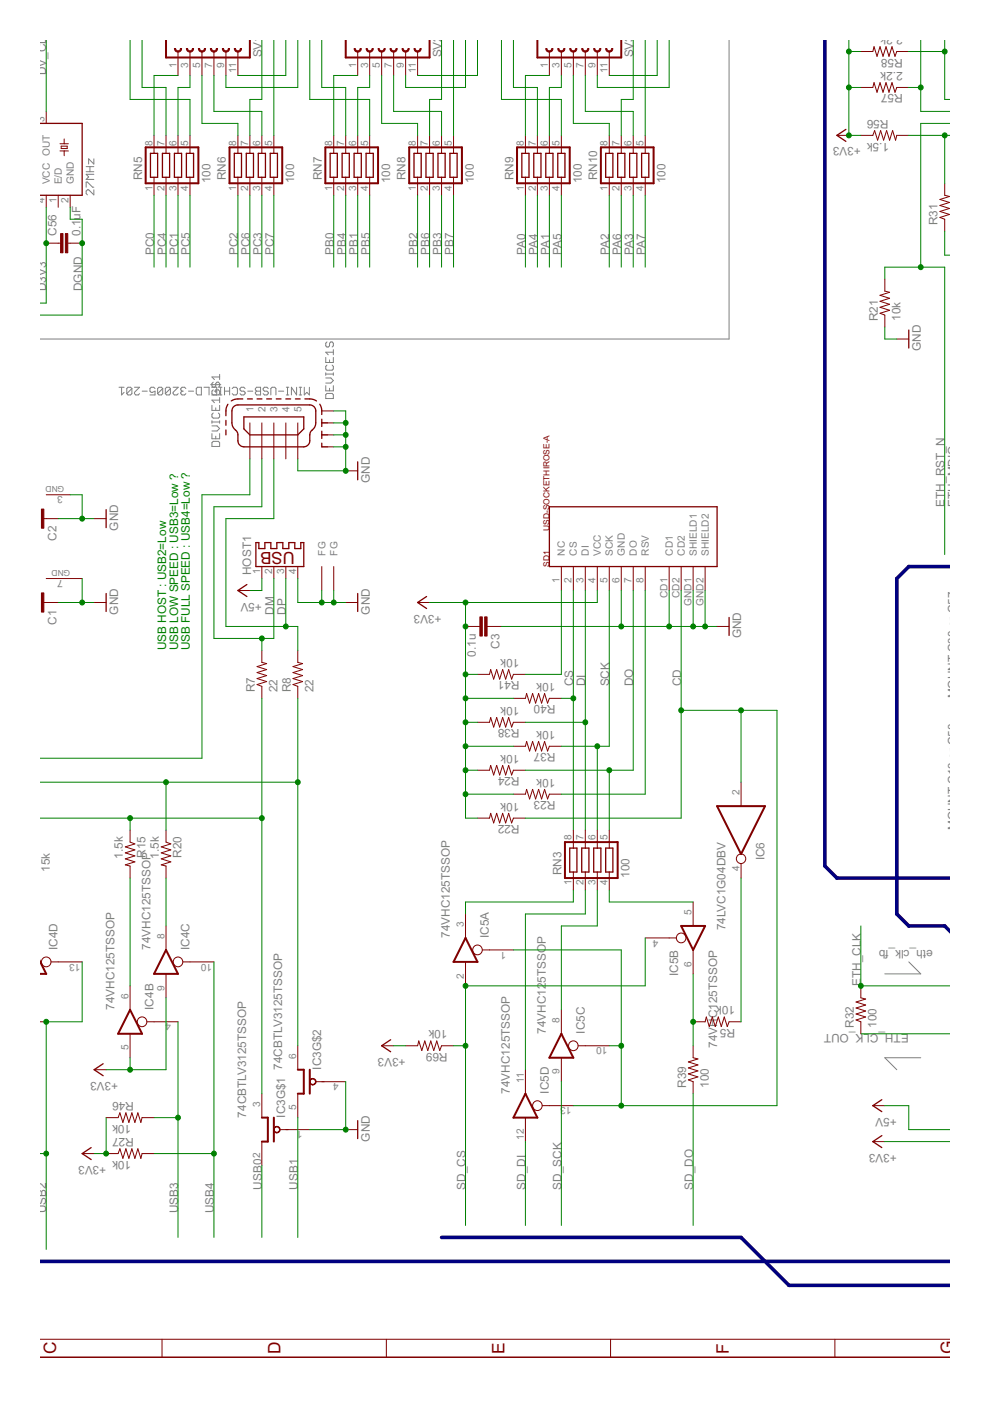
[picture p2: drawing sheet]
<svg xmlns="http://www.w3.org/2000/svg" width="210mm" height="297mm" viewBox="0 0 210 297" stroke-linecap="round" stroke-linejoin="round" font-family="sans-serif">
<defs><g id="words">
<g font-size="4.1" fill="#800000">
<text x="11.9" y="287.2" transform="rotate(-90 11.9 287.2)">C</text>
<text x="59.4" y="287.2" transform="rotate(-90 59.4 287.2)">D</text>
<text x="107" y="287.2" transform="rotate(-90 107 287.2)">E</text>
<text x="154.5" y="287.2" transform="rotate(-90 154.5 287.2)">F</text>
<text x="202.1" y="287.2" transform="rotate(-90 202.1 287.2)">G</text>
</g>
<text font-size="4" fill="#800000" x="62.5" y="117" transform="rotate(-180 62.5 117)">USB</text>
<g font-size="2.8" fill="#808080">
<text x="191.4" y="7.6" transform="rotate(-180 191.4 7.6)">2.2k</text>
<text x="9.8" y="16" transform="rotate(-90 9.8 16)">DV_CLK27</text>
<text x="55.5" y="12.2" transform="rotate(-90 55.5 12.2)">SV1</text>
<text x="93.6" y="12.2" transform="rotate(-90 93.6 12.2)">SV2</text>
<text x="134.3" y="12.2" transform="rotate(-90 134.3 12.2)">SV3</text>
<text x="191.4" y="15.2" transform="rotate(-180 191.4 15.2)">2.2k</text>
<text x="191.4" y="12.4" transform="rotate(-180 191.4 12.4)">R58</text>
<text x="191.4" y="20" transform="rotate(-180 191.4 20)">R57</text>
<text x="188.4" y="25.4" transform="rotate(-180 188.4 25.4)">R56</text>
<text x="182.5" y="31.2" transform="rotate(-180 182.5 31.2)">+3V3</text>
<text x="188.5" y="30.2" transform="rotate(-180 188.5 30.2)">1.5k</text>
<text x="30.1" y="38.2" transform="rotate(-90 30.1 38.2)">RN5</text>
<text x="44.6" y="38.9" transform="rotate(-90 44.6 38.9)">100</text>
<text x="47.9" y="38.2" transform="rotate(-90 47.9 38.2)">RN6</text>
<text x="62.4" y="38.9" transform="rotate(-90 62.4 38.9)">100</text>
<text x="68.2" y="38.2" transform="rotate(-90 68.2 38.2)">RN7</text>
<text x="82.7" y="38.9" transform="rotate(-90 82.7 38.9)">100</text>
<text x="86" y="38.2" transform="rotate(-90 86 38.2)">RN8</text>
<text x="100.5" y="38.9" transform="rotate(-90 100.5 38.9)">100</text>
<text x="108.9" y="38.2" transform="rotate(-90 108.9 38.2)">RN9</text>
<text x="123.3" y="38.9" transform="rotate(-90 123.3 38.9)">100</text>
<text x="126.6" y="38.2" transform="rotate(-90 126.6 38.2)">RN10</text>
<text x="141.1" y="38.9" transform="rotate(-90 141.1 38.9)">100</text>
<text x="198.8" y="47.7" transform="rotate(-90 198.8 47.7)">R31</text>
<text x="12" y="50" transform="rotate(-90 12 50)">C56</text>
<text x="17" y="50" transform="rotate(-90 17 50)">0.1uF</text>
<text x="32.7" y="54.1" transform="rotate(-90 32.7 54.1)">PC0</text>
<text x="35.2" y="54.1" transform="rotate(-90 35.2 54.1)">PC4</text>
<text x="37.7" y="54.1" transform="rotate(-90 37.7 54.1)">PC1</text>
<text x="40.3" y="54.1" transform="rotate(-90 40.3 54.1)">PC5</text>
<text x="50.4" y="54.1" transform="rotate(-90 50.4 54.1)">PC2</text>
<text x="53" y="54.1" transform="rotate(-90 53 54.1)">PC6</text>
<text x="55.5" y="54.1" transform="rotate(-90 55.5 54.1)">PC3</text>
<text x="58.1" y="54.1" transform="rotate(-90 58.1 54.1)">PC7</text>
<text x="70.8" y="54.1" transform="rotate(-90 70.8 54.1)">PB0</text>
<text x="73.3" y="54.1" transform="rotate(-90 73.3 54.1)">PB4</text>
<text x="75.8" y="54.1" transform="rotate(-90 75.8 54.1)">PB1</text>
<text x="78.4" y="54.1" transform="rotate(-90 78.4 54.1)">PB5</text>
<text x="88.5" y="54.1" transform="rotate(-90 88.5 54.1)">PB2</text>
<text x="91.1" y="54.1" transform="rotate(-90 91.1 54.1)">PB6</text>
<text x="93.6" y="54.1" transform="rotate(-90 93.6 54.1)">PB3</text>
<text x="96.2" y="54.1" transform="rotate(-90 96.2 54.1)">PB7</text>
<text x="111.4" y="54.1" transform="rotate(-90 111.4 54.1)">PA0</text>
<text x="113.9" y="54.1" transform="rotate(-90 113.9 54.1)">PA4</text>
<text x="116.5" y="54.1" transform="rotate(-90 116.5 54.1)">PA1</text>
<text x="119" y="54.1" transform="rotate(-90 119 54.1)">PA5</text>
<text x="129.2" y="54.1" transform="rotate(-90 129.2 54.1)">PA2</text>
<text x="131.7" y="54.1" transform="rotate(-90 131.7 54.1)">PA6</text>
<text x="134.3" y="54.1" transform="rotate(-90 134.3 54.1)">PA3</text>
<text x="136.8" y="54.1" transform="rotate(-90 136.8 54.1)">PA7</text>
<text x="9.8" y="61.7" transform="rotate(-90 9.8 61.7)">D3V3</text>
<text x="17.4" y="61.7" transform="rotate(-90 17.4 61.7)">DGND</text>
<text x="186.1" y="68.1" transform="rotate(-90 186.1 68.1)">R21</text>
<text x="190.9" y="68.1" transform="rotate(-90 190.9 68.1)">10k</text>
<text x="195.2" y="74.4" transform="rotate(-90 195.2 74.4)">GND</text>
<text x="78.4" y="102.4" transform="rotate(-90 78.4 102.4)">GND</text>
<text x="200.3" y="107.4" transform="rotate(-90 200.3 107.4)">ETH_RST_N</text>
<text x="202.8" y="107.4" transform="rotate(-90 202.8 107.4)">ETH_MDIO</text>
<text x="25" y="112.5" transform="rotate(-90 25 112.5)">GND</text>
<text x="12" y="114.7" transform="rotate(-90 12 114.7)">C2</text>
<text x="53.2" y="121.9" transform="rotate(-90 53.2 121.9)">HOST1</text>
<text x="25" y="130.3" transform="rotate(-90 25 130.3)">GND</text>
<text x="55.5" y="127.8" transform="rotate(-180 55.5 127.8)">+5V</text>
<text x="58.1" y="130.3" transform="rotate(-90 58.1 130.3)">DM</text>
<text x="60.6" y="130.3" transform="rotate(-90 60.6 130.3)">DP</text>
<text x="78.4" y="130.3" transform="rotate(-90 78.4 130.3)">GND</text>
<text x="93.6" y="130.3" transform="rotate(-180 93.6 130.3)">+3V3</text>
<text x="12" y="132.5" transform="rotate(-90 12 132.5)">C1</text>
<text x="105.9" y="137.6" transform="rotate(-90 105.9 137.6)">C3</text>
<text x="157.1" y="135.4" transform="rotate(-90 157.1 135.4)">GND</text>
<text x="100.9" y="139.2" transform="rotate(-90 100.9 139.2)">0.1u</text>
<text x="110.1" y="139.7" transform="rotate(-180 110.1 139.7)">10k</text>
<text x="54" y="146.8" transform="rotate(-90 54 146.8)">R7</text>
<text x="58.8" y="146.8" transform="rotate(-90 58.8 146.8)">22</text>
<text x="61.6" y="146.8" transform="rotate(-90 61.6 146.8)">R8</text>
<text x="66.4" y="146.8" transform="rotate(-90 66.4 146.8)">22</text>
<text x="110.1" y="149.8" transform="rotate(-180 110.1 149.8)">10k</text>
<text x="110.1" y="144.5" transform="rotate(-180 110.1 144.5)">R41</text>
<text x="117.7" y="144.8" transform="rotate(-180 117.7 144.8)">10k</text>
<text x="117.7" y="149.6" transform="rotate(-180 117.7 149.6)">R40</text>
<text x="121.6" y="145.5" transform="rotate(-90 121.6 145.5)">CS</text>
<text x="124.1" y="145.5" transform="rotate(-90 124.1 145.5)">DI</text>
<text x="129.2" y="145.5" transform="rotate(-90 129.2 145.5)">SCK</text>
<text x="134.3" y="145.5" transform="rotate(-90 134.3 145.5)">DO</text>
<text x="144.4" y="145.5" transform="rotate(-90 144.4 145.5)">CD</text>
<text x="202.8" y="148.1" transform="rotate(-90 202.8 148.1)">MOUNT C30 or C57</text>
<text x="110.1" y="154.6" transform="rotate(-180 110.1 154.6)">R38</text>
<text x="117.7" y="154.9" transform="rotate(-180 117.7 154.9)">10k</text>
<text x="110.1" y="160" transform="rotate(-180 110.1 160)">10k</text>
<text x="117.7" y="159.7" transform="rotate(-180 117.7 159.7)">R37</text>
<text x="110.1" y="164.8" transform="rotate(-180 110.1 164.8)">R24</text>
<text x="117.7" y="165.1" transform="rotate(-180 117.7 165.1)">10k</text>
<text x="110.1" y="170.2" transform="rotate(-180 110.1 170.2)">10k</text>
<text x="117.7" y="169.9" transform="rotate(-180 117.7 169.9)">R23</text>
<text x="110.1" y="175" transform="rotate(-180 110.1 175)">R22</text>
<text x="202.8" y="176" transform="rotate(-90 202.8 176)">MOUNT C13 or C58</text>
<text x="10.6" y="184.9" transform="rotate(-90 10.6 184.9)">15k</text>
<text x="26.1" y="182" transform="rotate(-90 26.1 182)">1.5k</text>
<text x="30.9" y="181.9" transform="rotate(-90 30.9 181.9)">R15</text>
<text x="33.7" y="182" transform="rotate(-90 33.7 182)">1.5k</text>
<text x="38.5" y="181.9" transform="rotate(-90 38.5 181.9)">R20</text>
<text x="119" y="185.5" transform="rotate(-90 119 185.5)">RN3</text>
<text x="162.1" y="182.4" transform="rotate(-90 162.1 182.4)">IC6</text>
<text x="133.5" y="186.2" transform="rotate(-90 133.5 186.2)">100</text>
<text x="153.8" y="197.3" transform="rotate(-90 153.8 197.3)">74LVC1G04DBV</text>
<text x="12.2" y="201.4" transform="rotate(-90 12.2 201.4)">IC4D</text>
<text x="31.9" y="201.4" transform="rotate(-90 31.9 201.4)">74VHC125TSSOP</text>
<text x="40.2" y="201.4" transform="rotate(-90 40.2 201.4)">IC4C</text>
<text x="95.4" y="198.9" transform="rotate(-90 95.4 198.9)">74VHC125TSSOP</text>
<text x="103.7" y="198.9" transform="rotate(-90 103.7 198.9)">IC5A</text>
<text x="197.7" y="201.4" transform="rotate(-180 197.7 201.4)">eth_clk_fb</text>
<text x="115.7" y="208.3" transform="rotate(-90 115.7 208.3)">5TSSOP</text>
<text x="143.8" y="207" transform="rotate(-90 143.8 207)">IC5B</text>
<text x="182.5" y="209" transform="rotate(-90 182.5 209)">ETH_CLK</text>
<text x="24.3" y="214.1" transform="rotate(-90 24.3 214.1)">74VHC125TSSOP</text>
<text x="32.5" y="214.1" transform="rotate(-90 32.5 214.1)">IC4B</text>
<text x="155.8" y="213.3" transform="rotate(-180 155.8 213.3)">10k</text>
<text x="94.9" y="218.4" transform="rotate(-180 94.9 218.4)">10k</text>
<text x="115.7" y="219.2" transform="rotate(-90 115.7 219.2)">74VHC12</text>
<text x="124" y="219.2" transform="rotate(-90 124 219.2)">IC5C</text>
<text x="155.8" y="218.1" transform="rotate(-180 155.8 218.1)">R5</text>
<text x="181" y="217.9" transform="rotate(-90 181 217.9)">R32</text>
<text x="185.8" y="217.9" transform="rotate(-90 185.8 217.9)">100</text>
<text x="192.7" y="219.2" transform="rotate(-180 192.7 219.2)">ETH_CLK_OUT</text>
<text x="59.8" y="226.8" transform="rotate(-90 59.8 226.8)">74CBTLV3125TSSOP</text>
<text x="68.1" y="226.8" transform="rotate(-90 68.1 226.8)">IC3G$2</text>
<text x="86" y="224.3" transform="rotate(-180 86 224.3)">+3V3</text>
<text x="94.9" y="223.2" transform="rotate(-180 94.9 223.2)">R69</text>
<text x="152" y="222.2" transform="rotate(-90 152 222.2)">74VHC125TSSOP</text>
<text x="25" y="229.3" transform="rotate(-180 25 229.3)">+3V3</text>
<text x="28.4" y="233.7" transform="rotate(-180 28.4 233.7)">R46</text>
<text x="108.1" y="231.9" transform="rotate(-90 108.1 231.9)">74VHC125TSSOP</text>
<text x="116.4" y="231.9" transform="rotate(-90 116.4 231.9)">IC5D</text>
<text x="145.5" y="230.6" transform="rotate(-90 145.5 230.6)">R39</text>
<text x="150.3" y="230.6" transform="rotate(-90 150.3 230.6)">100</text>
<text x="27.8" y="238.5" transform="rotate(-180 27.8 238.5)">10k</text>
<text x="52.2" y="237" transform="rotate(-90 52.2 237)">74CBTLV3125TSSOP</text>
<text x="60.5" y="237" transform="rotate(-90 60.5 237)">IC3G$1</text>
<text x="190.1" y="237" transform="rotate(-180 190.1 237)">+5V</text>
<text x="28.4" y="241.3" transform="rotate(-180 28.4 241.3)">R27</text>
<text x="78.4" y="242" transform="rotate(-90 78.4 242)">GND</text>
<text x="190.1" y="244.6" transform="rotate(-180 190.1 244.6)">+3V3</text>
<text x="22.5" y="247.1" transform="rotate(-180 22.5 247.1)">+3V3</text>
<text x="27.8" y="246.1" transform="rotate(-180 27.8 246.1)">10k</text>
<text x="9.8" y="257.3" transform="rotate(-90 9.8 257.3)">USB2</text>
<text x="37.7" y="257.3" transform="rotate(-90 37.7 257.3)">USB3</text>
<text x="45.4" y="257.3" transform="rotate(-90 45.4 257.3)">USB4</text>
<text x="55.5" y="252.2" transform="rotate(-90 55.5 252.2)">USB0</text>
<text x="63.1" y="252.2" transform="rotate(-90 63.1 252.2)">USB1</text>
<text x="98.7" y="252.2" transform="rotate(-90 98.7 252.2)">SD_CS</text>
<text x="111.4" y="252.2" transform="rotate(-90 111.4 252.2)">SD_DI</text>
<text x="119" y="252.2" transform="rotate(-90 119 252.2)">SD_SCK</text>
<text x="147" y="252.2" transform="rotate(-90 147 252.2)">SD_DO</text>
</g>
<g font-size="2.8" fill="#008000">
<text x="35.2" y="137.9" transform="rotate(-90 35.2 137.9)">USB HOST : USB2=Low</text>
<text x="37.7" y="137.9" transform="rotate(-90 37.7 137.9)">USB LOW SPEED : USB3=Low ?</text>
<text x="40.3" y="137.9" transform="rotate(-90 40.3 137.9)">USB FULL SPEED : USB4=Low ?</text>
</g>
<g font-size="2.4" fill="#808080">
<text x="37.4" y="14.4" transform="rotate(-90 37.4 14.4)">1</text>
<text x="39.9" y="14.4" transform="rotate(-90 39.9 14.4)">3</text>
<text x="42.5" y="14.4" transform="rotate(-90 42.5 14.4)">5</text>
<text x="45" y="14.4" transform="rotate(-90 45 14.4)">7</text>
<text x="47.5" y="14.4" transform="rotate(-90 47.5 14.4)">9</text>
<text x="50.1" y="15.5" transform="rotate(-90 50.1 15.5)">11</text>
<text x="75.5" y="14.4" transform="rotate(-90 75.5 14.4)">1</text>
<text x="78" y="14.4" transform="rotate(-90 78 14.4)">3</text>
<text x="80.6" y="14.4" transform="rotate(-90 80.6 14.4)">5</text>
<text x="83.1" y="14.4" transform="rotate(-90 83.1 14.4)">7</text>
<text x="85.6" y="14.4" transform="rotate(-90 85.6 14.4)">9</text>
<text x="88.2" y="15.5" transform="rotate(-90 88.2 15.5)">11</text>
<text x="116.1" y="14.4" transform="rotate(-90 116.1 14.4)">1</text>
<text x="118.7" y="14.4" transform="rotate(-90 118.7 14.4)">3</text>
<text x="121.2" y="14.4" transform="rotate(-90 121.2 14.4)">5</text>
<text x="123.7" y="14.4" transform="rotate(-90 123.7 14.4)">7</text>
<text x="126.3" y="14.4" transform="rotate(-90 126.3 14.4)">9</text>
<text x="128.8" y="15.5" transform="rotate(-90 128.8 15.5)">11</text>
<text x="9.5" y="25.8" transform="rotate(-90 9.5 25.8)">3</text>
<text x="32.3" y="30.9" transform="rotate(-90 32.3 30.9)">8</text>
<text x="34.8" y="30.9" transform="rotate(-90 34.8 30.9)">7</text>
<text x="37.4" y="30.9" transform="rotate(-90 37.4 30.9)">6</text>
<text x="39.9" y="30.9" transform="rotate(-90 39.9 30.9)">5</text>
<text x="50.1" y="30.9" transform="rotate(-90 50.1 30.9)">8</text>
<text x="52.6" y="30.9" transform="rotate(-90 52.6 30.9)">7</text>
<text x="55.2" y="30.9" transform="rotate(-90 55.2 30.9)">6</text>
<text x="57.7" y="30.9" transform="rotate(-90 57.7 30.9)">5</text>
<text x="70.4" y="30.9" transform="rotate(-90 70.4 30.9)">8</text>
<text x="72.9" y="30.9" transform="rotate(-90 72.9 30.9)">7</text>
<text x="75.5" y="30.9" transform="rotate(-90 75.5 30.9)">6</text>
<text x="78" y="30.9" transform="rotate(-90 78 30.9)">5</text>
<text x="88.2" y="30.9" transform="rotate(-90 88.2 30.9)">8</text>
<text x="90.7" y="30.9" transform="rotate(-90 90.7 30.9)">7</text>
<text x="93.3" y="30.9" transform="rotate(-90 93.3 30.9)">6</text>
<text x="95.8" y="30.9" transform="rotate(-90 95.8 30.9)">5</text>
<text x="111" y="30.9" transform="rotate(-90 111 30.9)">8</text>
<text x="113.6" y="30.9" transform="rotate(-90 113.6 30.9)">7</text>
<text x="116.1" y="30.9" transform="rotate(-90 116.1 30.9)">6</text>
<text x="118.7" y="30.9" transform="rotate(-90 118.7 30.9)">5</text>
<text x="128.8" y="30.9" transform="rotate(-90 128.8 30.9)">8</text>
<text x="131.4" y="30.9" transform="rotate(-90 131.4 30.9)">7</text>
<text x="133.9" y="30.9" transform="rotate(-90 133.9 30.9)">6</text>
<text x="136.4" y="30.9" transform="rotate(-90 136.4 30.9)">5</text>
<text x="10.6" y="39.1" transform="rotate(-90 10.6 39.1)">VCC OUT</text>
<text x="13.1" y="39.1" transform="rotate(-90 13.1 39.1)">E/D</text>
<text x="15.6" y="39.1" transform="rotate(-90 15.6 39.1)">GND</text>
<text x="32.3" y="40.4" transform="rotate(-90 32.3 40.4)">1</text>
<text x="34.8" y="40.4" transform="rotate(-90 34.8 40.4)">2</text>
<text x="37.4" y="40.4" transform="rotate(-90 37.4 40.4)">3</text>
<text x="39.9" y="40.4" transform="rotate(-90 39.9 40.4)">4</text>
<text x="50.1" y="40.4" transform="rotate(-90 50.1 40.4)">1</text>
<text x="52.6" y="40.4" transform="rotate(-90 52.6 40.4)">2</text>
<text x="55.2" y="40.4" transform="rotate(-90 55.2 40.4)">3</text>
<text x="57.7" y="40.4" transform="rotate(-90 57.7 40.4)">4</text>
<text x="70.4" y="40.4" transform="rotate(-90 70.4 40.4)">1</text>
<text x="72.9" y="40.4" transform="rotate(-90 72.9 40.4)">2</text>
<text x="75.5" y="40.4" transform="rotate(-90 75.5 40.4)">3</text>
<text x="78" y="40.4" transform="rotate(-90 78 40.4)">4</text>
<text x="88.2" y="40.4" transform="rotate(-90 88.2 40.4)">1</text>
<text x="90.7" y="40.4" transform="rotate(-90 90.7 40.4)">2</text>
<text x="93.3" y="40.4" transform="rotate(-90 93.3 40.4)">3</text>
<text x="95.8" y="40.4" transform="rotate(-90 95.8 40.4)">4</text>
<text x="111" y="40.4" transform="rotate(-90 111 40.4)">1</text>
<text x="113.6" y="40.4" transform="rotate(-90 113.6 40.4)">2</text>
<text x="116.1" y="40.4" transform="rotate(-90 116.1 40.4)">3</text>
<text x="118.7" y="40.4" transform="rotate(-90 118.7 40.4)">4</text>
<text x="128.8" y="40.4" transform="rotate(-90 128.8 40.4)">1</text>
<text x="131.4" y="40.4" transform="rotate(-90 131.4 40.4)">2</text>
<text x="133.9" y="40.4" transform="rotate(-90 133.9 40.4)">3</text>
<text x="136.4" y="40.4" transform="rotate(-90 136.4 40.4)">4</text>
<text x="9.5" y="42.9" transform="rotate(-90 9.5 42.9)">4</text>
<text x="12" y="42.9" transform="rotate(-90 12 42.9)">1</text>
<text x="14.5" y="42.9" transform="rotate(-90 14.5 42.9)">2</text>
<text x="53.7" y="87.3" transform="rotate(-90 53.7 87.3)">1</text>
<text x="56.3" y="87.3" transform="rotate(-90 56.3 87.3)">2</text>
<text x="58.8" y="87.3" transform="rotate(-90 58.8 87.3)">3</text>
<text x="61.4" y="87.3" transform="rotate(-90 61.4 87.3)">4</text>
<text x="63.9" y="87.3" transform="rotate(-90 63.9 87.3)">5</text>
<text x="13.3" y="105.2" transform="rotate(-180 13.3 105.2)">3</text>
<text x="69" y="117.8" transform="rotate(-90 69 117.8)">FG</text>
<text x="71.5" y="117.8" transform="rotate(-90 71.5 117.8)">FG</text>
<text x="119.8" y="117.8" transform="rotate(-90 119.8 117.8)">NC</text>
<text x="122.3" y="117.8" transform="rotate(-90 122.3 117.8)">CS</text>
<text x="124.9" y="117.8" transform="rotate(-90 124.9 117.8)">DI</text>
<text x="127.4" y="117.8" transform="rotate(-90 127.4 117.8)">VCC</text>
<text x="129.9" y="117.8" transform="rotate(-90 129.9 117.8)">SCK</text>
<text x="132.5" y="117.8" transform="rotate(-90 132.5 117.8)">GND</text>
<text x="135" y="117.8" transform="rotate(-90 135 117.8)">DO</text>
<text x="137.6" y="117.8" transform="rotate(-90 137.6 117.8)">RSV</text>
<text x="142.6" y="117.8" transform="rotate(-90 142.6 117.8)">CD1</text>
<text x="145.2" y="117.8" transform="rotate(-90 145.2 117.8)">CD2</text>
<text x="147.7" y="117.8" transform="rotate(-90 147.7 117.8)">SHIELD1</text>
<text x="150.3" y="117.8" transform="rotate(-90 150.3 117.8)">SHIELD2</text>
<text x="13.3" y="123" transform="rotate(-180 13.3 123)">7</text>
<text x="55.2" y="121.7" transform="rotate(-90 55.2 121.7)">1</text>
<text x="57.7" y="121.7" transform="rotate(-90 57.7 121.7)">2</text>
<text x="60.2" y="121.7" transform="rotate(-90 60.2 121.7)">3</text>
<text x="62.8" y="121.7" transform="rotate(-90 62.8 121.7)">4</text>
<text x="118.7" y="123.7" transform="rotate(-90 118.7 123.7)">1</text>
<text x="121.2" y="123.7" transform="rotate(-90 121.2 123.7)">2</text>
<text x="123.7" y="123.7" transform="rotate(-90 123.7 123.7)">3</text>
<text x="126.3" y="123.7" transform="rotate(-90 126.3 123.7)">4</text>
<text x="128.8" y="123.7" transform="rotate(-90 128.8 123.7)">5</text>
<text x="131.4" y="123.7" transform="rotate(-90 131.4 123.7)">6</text>
<text x="133.9" y="123.7" transform="rotate(-90 133.9 123.7)">7</text>
<text x="136.4" y="123.7" transform="rotate(-90 136.4 123.7)">8</text>
<text x="141.5" y="126.7" transform="rotate(-90 141.5 126.7)">CD1</text>
<text x="144.1" y="126.7" transform="rotate(-90 144.1 126.7)">CD2</text>
<text x="146.6" y="128.4" transform="rotate(-90 146.6 128.4)">GND1</text>
<text x="149.1" y="128.4" transform="rotate(-90 149.1 128.4)">GND2</text>
<text x="156.8" y="168.6" transform="rotate(-90 156.8 168.6)">2</text>
<text x="121.2" y="178.2" transform="rotate(-90 121.2 178.2)">8</text>
<text x="123.7" y="178.2" transform="rotate(-90 123.7 178.2)">7</text>
<text x="126.3" y="178.2" transform="rotate(-90 126.3 178.2)">6</text>
<text x="128.8" y="178.2" transform="rotate(-90 128.8 178.2)">5</text>
<text x="156.8" y="184.6" transform="rotate(-90 156.8 184.6)">4</text>
<text x="121.2" y="187.7" transform="rotate(-90 121.2 187.7)">1</text>
<text x="123.7" y="187.7" transform="rotate(-90 123.7 187.7)">2</text>
<text x="126.3" y="187.7" transform="rotate(-90 126.3 187.7)">3</text>
<text x="128.8" y="187.7" transform="rotate(-90 128.8 187.7)">4</text>
<text x="98.3" y="196.5" transform="rotate(-90 98.3 196.5)">3</text>
<text x="146.6" y="194" transform="rotate(-90 146.6 194)">5</text>
<text x="34.8" y="199.1" transform="rotate(-90 34.8 199.1)">8</text>
<text x="107.3" y="201.8" transform="rotate(-180 107.3 201.8)">1</text>
<text x="139.5" y="199.2" transform="rotate(-180 139.5 199.2)">4</text>
<text x="17.1" y="204.3" transform="rotate(-180 17.1 204.3)">13</text>
<text x="45" y="204.3" transform="rotate(-180 45 204.3)">10</text>
<text x="98.3" y="207.5" transform="rotate(-90 98.3 207.5)">2</text>
<text x="146.6" y="204.9" transform="rotate(-90 146.6 204.9)">6</text>
<text x="-.7" y="211.8" transform="rotate(-90 -.7 211.8)">3</text>
<text x="27.2" y="211.8" transform="rotate(-90 27.2 211.8)">6</text>
<text x="34.8" y="210" transform="rotate(-90 34.8 210)">9</text>
<text x="36.2" y="217" transform="rotate(-180 36.2 217)">4</text>
<text x="118.7" y="216.8" transform="rotate(-90 118.7 216.8)">8</text>
<text x="-.7" y="222.7" transform="rotate(-90 -.7 222.7)">2</text>
<text x="27.2" y="222.7" transform="rotate(-90 27.2 222.7)">5</text>
<text x="62.8" y="224.5" transform="rotate(-90 62.8 224.5)">6</text>
<text x="118.7" y="227.8" transform="rotate(-90 118.7 227.8)">9</text>
<text x="128.8" y="222.1" transform="rotate(-180 128.8 222.1)">10</text>
<text x="71.7" y="229.7" transform="rotate(-180 71.7 229.7)">4</text>
<text x="111" y="229.5" transform="rotate(-90 111 229.5)">11</text>
<text x="55.2" y="234.6" transform="rotate(-90 55.2 234.6)">3</text>
<text x="62.8" y="235.4" transform="rotate(-90 62.8 235.4)">5</text>
<text x="64.1" y="239.9" transform="rotate(-180 64.1 239.9)">1</text>
<text x="121.2" y="234.8" transform="rotate(-180 121.2 234.8)">13</text>
<text x="55.2" y="245.6" transform="rotate(-90 55.2 245.6)">2</text>
<text x="111" y="241.7" transform="rotate(-90 111 241.7)">12</text>
</g>
<g font-size="2" fill="#808080">
<text x="13.6" y="103" transform="rotate(-180 13.6 103)">GND</text>
<text x="14.9" y="120.8" transform="rotate(-180 14.9 120.8)">GND</text>
</g>
<g font-size="2" fill="#800000">
<text x="116.5" y="112.5" transform="rotate(-90 116.5 112.5)">USD-SOCKETHIROSE-A</text>
<text x="116.5" y="120.1" transform="rotate(-90 116.5 120.1)">SD1</text>
</g>
</g></defs>
<g fill="#808080" stroke="#808080" stroke-width=".21">
<path d="M154.6 8.5v63.4z"/>
<path d="M8.5 71.9h146.1z"/>
<path d="M187.6 224.3h7.6z"/>
<path d="M187.6 224.3l2.5 2.5z"/>
<path d="M187.6 206.5h7.6z"/>
<path d="M192.7 203.9l2.5 2.6z"/>
<path d="M65.6 82.1v1.6z"/>
<path d="M65.1 83.2l.5 .5z"/>
<path d="M65.1 83.2l-.6 .5z"/>
<path d="M64.5 82.1v1.6z"/>
<path d="M63.4 82.1h.6z"/>
<path d="M63.7 82.1v1.6z"/>
<path d="M63.4 83.7h.6z"/>
<path d="M62.9 82.1v1.6z"/>
<path d="M61.8 82.1l1.1 1.6z"/>
<path d="M61.8 82.1v1.6z"/>
<path d="M60.7 82.1h.5z"/>
<path d="M61 82.1v1.6z"/>
<path d="M60.7 83.7h.5z"/>
<path d="M59.1 82.9h1.1z"/>
<path d="M58.5 82.4v1.3z"/>
<path d="M58.3 82.1l.2 .3z"/>
<path d="M57.7 82.1h.6z"/>
<path d="M57.7 82.1l-.3 .3z"/>
<path d="M57.4 82.4v1.3z"/>
<path d="M55.8 83.5l.3 .2z"/>
<path d="M56.1 83.7h.5z"/>
<path d="M56.6 83.7l.3-.2z"/>
<path d="M56.9 83.2v.3z"/>
<path d="M56.6 82.9l.3 .3z"/>
<path d="M56.1 82.9h.5z"/>
<path d="M55.8 82.7l.3 .2z"/>
<path d="M55.8 82.4v.3z"/>
<path d="M55.8 82.4l.3-.3z"/>
<path d="M56.1 82.1h.5z"/>
<path d="M56.6 82.1l.3 .3z"/>
<path d="M55.2 82.1v1.6z"/>
<path d="M54.4 83.7h.8z"/>
<path d="M54.1 83.5l.3 .2z"/>
<path d="M54.1 83.2v.3z"/>
<path d="M54.1 83.2l.3-.3z"/>
<path d="M54.1 82.7l.3 .2z"/>
<path d="M54.1 82.4v.3z"/>
<path d="M54.1 82.4l.3-.3z"/>
<path d="M54.4 82.1h.8z"/>
<path d="M54.4 82.9h.8z"/>
<path d="M52.5 82.9h1.1z"/>
<path d="M50.9 83.5l.3 .2z"/>
<path d="M51.2 83.7h.5z"/>
<path d="M51.7 83.7l.3-.2z"/>
<path d="M52 83.2v.3z"/>
<path d="M51.7 82.9l.3 .3z"/>
<path d="M51.2 82.9h.5z"/>
<path d="M50.9 82.7l.3 .2z"/>
<path d="M50.9 82.4v.3z"/>
<path d="M51.2 82.1l-.3 .3z"/>
<path d="M51.2 82.1h.5z"/>
<path d="M51.7 82.1l.3 .3z"/>
<path d="M49.2 83.5l.3 .2z"/>
<path d="M49.5 83.7h.6z"/>
<path d="M50.3 83.5l-.2 .2z"/>
<path d="M50.3 82.4v1.1z"/>
<path d="M50.1 82.1l.2 .3z"/>
<path d="M49.5 82.1h.6z"/>
<path d="M49.5 82.1l-.3 .3z"/>
<path d="M48.7 82.1v1.6z"/>
<path d="M47.6 82.9h1.1z"/>
<path d="M47.6 82.1v1.6z"/>
<path d="M46.5 82.1h.6z"/>
<path d="M46.8 82.1v1.6z"/>
<path d="M46.5 83.7h.6z"/>
<path d="M44.9 83.7h1.1z"/>
<path d="M46 82.1v1.6z"/>
<path d="M44.9 82.1h1.1z"/>
<path d="M45.4 82.9h.6z"/>
<path d="M44.3 82.1v1.6z"/>
<path d="M43.2 82.1h1.1z"/>
<path d="M42.7 82.1v1.6z"/>
<path d="M41.9 82.1h.8z"/>
<path d="M41.9 82.1l-.3 .3z"/>
<path d="M41.6 82.4v1.1z"/>
<path d="M41.6 83.5l.3 .2z"/>
<path d="M41.9 83.7h.8z"/>
<path d="M40 82.9h1z"/>
<path d="M39.4 83.5l-.3 .2z"/>
<path d="M38.6 83.7h.5z"/>
<path d="M38.3 83.5l.3 .2z"/>
<path d="M38.3 83.2v.3z"/>
<path d="M38.3 83.2l.3-.3z"/>
<path d="M38.6 82.9h.3z"/>
<path d="M38.3 82.7l.3 .2z"/>
<path d="M38.3 82.4v.3z"/>
<path d="M38.6 82.1l-.3 .3z"/>
<path d="M38.6 82.1h.5z"/>
<path d="M39.1 82.1l.3 .3z"/>
<path d="M36.7 82.1h1.1z"/>
<path d="M37.8 82.1l-1.1 1.1z"/>
<path d="M36.7 83.2v.3z"/>
<path d="M36.7 83.5l.3 .2z"/>
<path d="M37 83.7h.5z"/>
<path d="M37.8 83.5l-.3 .2z"/>
<path d="M36.1 82.4v1.1z"/>
<path d="M36.1 83.5l-.2 .2z"/>
<path d="M35.3 83.7h.6z"/>
<path d="M35.1 83.5l.2 .2z"/>
<path d="M35.1 82.4v1.1z"/>
<path d="M35.3 82.1l-.2 .3z"/>
<path d="M35.3 82.1h.6z"/>
<path d="M35.9 82.1l.2 .3z"/>
<path d="M35.1 83.5l1-1.1z"/>
<path d="M34.5 82.4v1.1z"/>
<path d="M34.5 83.5l-.3 .2z"/>
<path d="M33.7 83.7h.5z"/>
<path d="M33.4 83.5l.3 .2z"/>
<path d="M33.4 82.4v1.1z"/>
<path d="M33.7 82.1l-.3 .3z"/>
<path d="M33.7 82.1h.5z"/>
<path d="M34.2 82.1l.3 .3z"/>
<path d="M34.5 82.4l-1.1 1.1z"/>
<path d="M31.8 83.7h1.1z"/>
<path d="M32.9 82.9v.8z"/>
<path d="M32.3 83.2l.6-.3z"/>
<path d="M32 83.2h.3z"/>
<path d="M31.8 82.9l.2 .3z"/>
<path d="M31.8 82.4v.5z"/>
<path d="M32 82.1l-.2 .3z"/>
<path d="M32 82.1h.6z"/>
<path d="M32.6 82.1l.3 .3z"/>
<path d="M30.1 82.9h1.1z"/>
<path d="M28.5 82.1h1.1z"/>
<path d="M29.6 82.1l-1.1 1.1z"/>
<path d="M28.5 83.2v.3z"/>
<path d="M28.5 83.5l.3 .2z"/>
<path d="M28.8 83.7h.5z"/>
<path d="M29.3 83.7l.3-.2z"/>
<path d="M28 82.4v1.1z"/>
<path d="M28 83.5l-.3 .2z"/>
<path d="M27.1 83.7h.6z"/>
<path d="M26.9 83.5l.2 .2z"/>
<path d="M26.9 82.4v1.1z"/>
<path d="M27.1 82.1l-.2 .3z"/>
<path d="M27.1 82.1h.6z"/>
<path d="M27.7 82.1l.3 .3z"/>
<path d="M28 82.4l-1.1 1.1z"/>
<path d="M26.3 83.2l-.5 .5z"/>
<path d="M25.8 82.1v1.6z"/>
<path d="M25.2 82.1h1.1z"/>
<path d="M19.9 40.2v1.1z"/>
<path d="M18.8 40.2l1.1 1.1z"/>
<path d="M18.5 40.2h.3z"/>
<path d="M18.5 40.2l-.2 .3z"/>
<path d="M18.3 40.5v.5z"/>
<path d="M18.3 41l.2 .3z"/>
<path d="M18.3 38.6v1.1z"/>
<path d="M18.3 38.6h.2z"/>
<path d="M18.5 38.6l1.1 1.1z"/>
<path d="M19.6 39.7h.3z"/>
<path d="M18.3 38h1.6z"/>
<path d="M18.3 38l.5-.5z"/>
<path d="M18.3 37l.5 .5z"/>
<path d="M18.3 37h1.6z"/>
<path d="M18.3 36.4h1.6z"/>
<path d="M19.1 35.3v1.1z"/>
<path d="M18.3 35.3h1.6z"/>
<path d="M18.8 33.7v1.1z"/>
<path d="M18.8 33.7l1.1 1.1z"/>
<path d="M19.9 33.7v1.1z"/>
<path d="M44.9 94.7h1.7z"/>
<path d="M46.6 93.9v.8z"/>
<path d="M46.3 93.6l.3 .3z"/>
<path d="M45.2 93.6h1.1z"/>
<path d="M45.2 93.6l-.3 .3z"/>
<path d="M44.9 93.9v.8z"/>
<path d="M44.9 91.9v1.1z"/>
<path d="M44.9 93h1.7z"/>
<path d="M46.6 91.9v1.1z"/>
<path d="M45.7 92.5v.5z"/>
<path d="M44.9 91.4h1.1z"/>
<path d="M46 91.4l.6-.6z"/>
<path d="M46 90.3l.6 .5z"/>
<path d="M44.9 90.3h1.1z"/>
<path d="M46.6 89.2v.5z"/>
<path d="M44.9 89.5h1.7z"/>
<path d="M44.9 89.2v.5z"/>
<path d="M45.2 87.6l-.3 .2z"/>
<path d="M44.9 87.8v.6z"/>
<path d="M44.9 88.4l.3 .2z"/>
<path d="M45.2 88.6h1.1z"/>
<path d="M46.3 88.6l.3-.2z"/>
<path d="M46.6 87.8v.6z"/>
<path d="M46.3 87.6l.3 .2z"/>
<path d="M44.9 85.9v1.1z"/>
<path d="M44.9 87h1.7z"/>
<path d="M46.6 85.9v1.1z"/>
<path d="M45.7 86.5v.5z"/>
<path d="M44.9 84.8l.6 .6z"/>
<path d="M44.9 84.8h1.7z"/>
<path d="M46.6 84.3v1.1z"/>
<path d="M45.2 82.7l-.3 .2z"/>
<path d="M44.9 82.9v.6z"/>
<path d="M44.9 83.5l.3 .2z"/>
<path d="M45.2 83.7h1.1z"/>
<path d="M46.3 83.7l.3-.2z"/>
<path d="M46.6 82.9v.6z"/>
<path d="M46.3 82.7l.3 .2z"/>
<path d="M45.7 82.7h.6z"/>
<path d="M45.7 82.7v.5z"/>
<path d="M46.3 82.1l.3-.3z"/>
<path d="M46.6 81.3v.5z"/>
<path d="M46.3 81l.3 .3z"/>
<path d="M46 81h.3z"/>
<path d="M46 81l-.3 .3z"/>
<path d="M45.7 81.3v.5z"/>
<path d="M45.5 82.1l.2-.3z"/>
<path d="M45.2 82.1h.3z"/>
<path d="M44.9 81.8l.3 .3z"/>
<path d="M44.9 81.3v.5z"/>
<path d="M44.9 81.3l.3-.3z"/>
<path d="M44.7 81.6h2.1z"/>
<path d="M44.9 79.9l.6 .6z"/>
<path d="M44.9 79.9h1.7z"/>
<path d="M46.6 79.4v1.1z"/>
<path d="M69.1 84.5h1.6z"/>
<path d="M70.7 83.7v.8z"/>
<path d="M70.4 83.4l.3 .3z"/>
<path d="M69.3 83.4h1.1z"/>
<path d="M69.3 83.4l-.2 .3z"/>
<path d="M69.1 83.7v.8z"/>
<path d="M69.1 81.8v1.1z"/>
<path d="M69.1 82.9h1.6z"/>
<path d="M70.7 81.8v1.1z"/>
<path d="M69.9 82.3v.6z"/>
<path d="M69.1 81.2h1z"/>
<path d="M70.7 80.7l-.6 .5z"/>
<path d="M70.1 80.1l.6 .6z"/>
<path d="M69.1 80.1h1z"/>
<path d="M70.7 79v.6z"/>
<path d="M69.1 79.3h1.6z"/>
<path d="M69.1 79v.6z"/>
<path d="M69.3 77.4l-.2 .3z"/>
<path d="M69.1 77.7v.5z"/>
<path d="M69.1 78.2l.2 .3z"/>
<path d="M69.3 78.5h1.1z"/>
<path d="M70.4 78.5l.3-.3z"/>
<path d="M70.7 77.7v.5z"/>
<path d="M70.4 77.4l.3 .3z"/>
<path d="M69.1 75.8v1.1z"/>
<path d="M69.1 76.9h1.6z"/>
<path d="M70.7 75.8v1.1z"/>
<path d="M69.9 76.3v.6z"/>
<path d="M69.1 74.7l.5 .5z"/>
<path d="M69.1 74.7h1.6z"/>
<path d="M70.7 74.1v1.1z"/>
<path d="M69.3 72.5l-.2 .3z"/>
<path d="M69.1 72.8v.5z"/>
<path d="M69.1 73.3l.2 .3z"/>
<path d="M69.3 73.6h.3z"/>
<path d="M69.6 73.6l.3-.3z"/>
<path d="M69.9 72.8v.5z"/>
<path d="M69.9 72.8l.2-.3z"/>
<path d="M70.1 72.5h.3z"/>
<path d="M70.4 72.5l.3 .3z"/>
<path d="M70.7 72.8v.5z"/>
<path d="M70.7 73.3l-.3 .3z"/>
</g>
<g fill="#800000" stroke="#800000" stroke-width=".21">
<path d="M185.1 242h2.5z"/>
<path d="M185.1 234.4h2.5z"/>
<path d="M8.5 284h193z"/>
<path d="M34.4 284v3.8z"/>
<path d="M81.9 284v3.8z"/>
<path d="M129.5 284v3.8z"/>
<path d="M177 284v3.8z"/>
<path d="M60.6 239.5h5.1z"/>
<path d="M55.5 242v5.1z"/>
<path d="M55.5 231.9v5.1z"/>
<path d="M59.3 239.5h1.8z"/>
<path d="M68.2 229.3h5.1z"/>
<path d="M63.1 231.9v5.1z"/>
<path d="M63.1 221.7v5.1z"/>
<path d="M67 229.3h1.7z"/>
<path d="M73.3 239.5h2.5z"/>
<path d="M147 216.6h2.5z"/>
<path d="M154.6 216.6h2.5z"/>
<path d="M154.6 216.6l-.4 1.1z"/>
<path d="M153.6 215.6l.6 2.1z"/>
<path d="M153.6 215.6l-.7 2.1z"/>
<path d="M152.3 215.6l.6 2.1z"/>
<path d="M152.3 215.6l-.6 2.1z"/>
<path d="M151 215.6l.7 2.1z"/>
<path d="M151 215.6l-.6 2.1z"/>
<path d="M149.8 215.6l.6 2.1z"/>
<path d="M149.8 215.6l-.3 1z"/>
<path d="M121.6 120.1v5.1z"/>
<path d="M124.1 120.1v5.1z"/>
<path d="M131.7 120.1v5.1z"/>
<path d="M126.6 120.1v5.1z"/>
<path d="M129.2 120.1v5.1z"/>
<path d="M136.8 120.1v5.1z"/>
<path d="M134.3 120.1v5.1z"/>
<path d="M119 120.1v5.1z"/>
<path d="M147 120.1v5.1z"/>
<path d="M141.9 120.1v5.1z"/>
<path d="M144.4 120.1v5.1z"/>
<path d="M149.5 120.1v5.1z"/>
<path d="M103.8 132.8h2.5z"/>
<path d="M98.7 132.8h2.5z"/>
<path d="M103.3 132.8h.5z"/>
<path d="M101.2 132.8h.5z"/>
<path d="M88.5 127.7h2.6z"/>
<path d="M152 132.8h2.6z"/>
<path d="M147 221.7v2.6z"/>
<path d="M147 229.3v2.6z"/>
<path d="M145.9 229l1.1 .3z"/>
<path d="M145.9 229l2.1-.7z"/>
<path d="M145.9 227.7l2.1 .6z"/>
<path d="M145.9 227.7l2.1-.6z"/>
<path d="M145.9 226.4l2.1 .7z"/>
<path d="M145.9 226.4l2.1-.6z"/>
<path d="M145.9 225.1l2.1 .7z"/>
<path d="M145.9 225.1l2.1-.6z"/>
<path d="M147 224.3l1 .2z"/>
<path d="M103.8 201.4h5.1z"/>
<path d="M98.7 203.9v5.1z"/>
<path d="M98.7 193.8v5.1z"/>
<path d="M102.3 201.4h1.5z"/>
<path d="M136.8 198.9h5.1z"/>
<path d="M147 191.2v5.1z"/>
<path d="M147 201.4v5.1z"/>
<path d="M141.9 198.9h1.5z"/>
<path d="M124.1 221.7h5.1z"/>
<path d="M119 224.3v5z"/>
<path d="M119 214.1v5.1z"/>
<path d="M122.6 221.7h1.5z"/>
<path d="M116.5 234.4h5.1z"/>
<path d="M111.4 237v5z"/>
<path d="M111.4 226.8v5.1z"/>
<path d="M115 234.4h1.5z"/>
<path d="M9.8 122.7h7.6z"/>
<path d="M157.1 165.8v5.1z"/>
<path d="M157.1 183.1v3.1z"/>
<path d="M9.8 104.9h5.1z"/>
<path d="M20 127.7h2.5z"/>
<path d="M20 110h2.5z"/>
<path d="M9.8 127.7h2.5z"/>
<path d="M9.3 127.7h.5z"/>
<path d="M9.8 110h2.5z"/>
<path d="M9.3 110h.5z"/>
<path d="M190.1 28.7h2.6z"/>
<path d="M182.5 28.7h2.6z"/>
<path d="M185.4 27.7l-.3 1z"/>
<path d="M185.4 27.7l.7 2z"/>
<path d="M186.7 27.7l-.6 2z"/>
<path d="M186.7 27.7l.6 2z"/>
<path d="M188 27.7l-.7 2z"/>
<path d="M188 27.7l.6 2z"/>
<path d="M189.3 27.7l-.7 2z"/>
<path d="M189.3 27.7l.6 2z"/>
<path d="M190.1 28.7l-.2 1z"/>
<path d="M182.5 18.5h2.6z"/>
<path d="M190.1 18.5h2.6z"/>
<path d="M190.1 18.5l-.3 1.1z"/>
<path d="M189.1 17.5l.7 2.1z"/>
<path d="M189.1 17.5l-.6 2.1z"/>
<path d="M187.9 17.5l.6 2.1z"/>
<path d="M187.9 17.5l-.7 2.1z"/>
<path d="M186.6 17.5l.6 2.1z"/>
<path d="M186.6 17.5l-.7 2.1z"/>
<path d="M185.3 17.5l.6 2.1z"/>
<path d="M185.3 17.5l-.2 1z"/>
<path d="M182.5 10.9h2.6z"/>
<path d="M190.1 10.9h2.6z"/>
<path d="M190.1 10.9l-.3 1z"/>
<path d="M189.1 9.9l.7 2z"/>
<path d="M189.1 9.9l-.6 2z"/>
<path d="M187.9 9.9l.6 2z"/>
<path d="M187.9 9.9l-.7 2z"/>
<path d="M186.6 9.9l.6 2z"/>
<path d="M186.6 9.9l-.7 2z"/>
<path d="M185.3 9.9l.6 2z"/>
<path d="M185.3 9.9l-.2 1z"/>
<path d="M177.4 28.7h2.6z"/>
<path d="M55.5 137.9v2.5z"/>
<path d="M55.5 145.5v2.6z"/>
<path d="M54.5 145.1l1 .4z"/>
<path d="M54.5 145.1l2-.6z"/>
<path d="M54.5 143.9l2 .6z"/>
<path d="M54.5 143.9l2-.7z"/>
<path d="M54.5 142.6l2 .6z"/>
<path d="M54.5 142.6l2-.6z"/>
<path d="M54.5 141.3l2 .7z"/>
<path d="M54.5 141.3l2-.6z"/>
<path d="M55.5 140.4l1 .3z"/>
<path d="M63.1 137.9v2.5z"/>
<path d="M63.1 145.5v2.6z"/>
<path d="M62.1 145.1l1 .4z"/>
<path d="M62.1 145.1l2.1-.6z"/>
<path d="M62.1 143.9l2.1 .6z"/>
<path d="M62.1 143.9l2.1-.7z"/>
<path d="M62.1 142.6l2.1 .6z"/>
<path d="M62.1 142.6l2.1-.6z"/>
<path d="M62.1 141.3l2.1 .7z"/>
<path d="M62.1 141.3l2.1-.6z"/>
<path d="M63.1 140.4l1.1 .3z"/>
<path d="M73.3 127.7h2.5z"/>
<path d="M55.5 120.1v2.6z"/>
<path d="M58.1 120.1v2.6z"/>
<path d="M60.6 120.1v2.6z"/>
<path d="M63.1 120.1v2.6z"/>
<path d="M68.2 120.1v5.1z"/>
<path d="M70.8 120.1v5.1z"/>
<path d="M50.4 125.2h2.6z"/>
<path d="M53 89.7v7.6z"/>
<path d="M55.5 89.7v7.6z"/>
<path d="M58.1 89.7v7.6z"/>
<path d="M60.6 89.7v7.6z"/>
<path d="M63.1 89.7v7.6z"/>
<path d="M68.2 94.7h2.6z"/>
<path d="M68.2 92.2h2.6z"/>
<path d="M68.2 89.7h2.6z"/>
<path d="M68.2 87.1h2.6z"/>
<path d="M68.2 94.7h1.3z"/>
<path d="M68.2 92.2h1.3z"/>
<path d="M68.2 89.7h1.3z"/>
<path d="M73.3 99.8h2.5z"/>
<path d="M27.6 183.6v2.6z"/>
<path d="M27.6 176v2.5z"/>
<path d="M27.6 178.5l1 .4z"/>
<path d="M26.6 179.6l2-.7z"/>
<path d="M26.6 179.6l2 .6z"/>
<path d="M26.6 180.8l2-.6z"/>
<path d="M26.6 180.8l2 .7z"/>
<path d="M26.6 182.1l2-.6z"/>
<path d="M26.6 182.1l2 .6z"/>
<path d="M26.6 183.4l2-.7z"/>
<path d="M26.6 183.4l1 .2z"/>
<path d="M35.2 183.6v2.6z"/>
<path d="M35.2 176v2.5z"/>
<path d="M35.2 178.5l1 .4z"/>
<path d="M34.2 179.6l2-.7z"/>
<path d="M34.2 179.6l2 .6z"/>
<path d="M34.2 180.8l2-.6z"/>
<path d="M34.2 180.8l2 .7z"/>
<path d="M34.2 182.1l2-.6z"/>
<path d="M34.2 182.1l2 .6z"/>
<path d="M34.2 183.4l2-.7z"/>
<path d="M34.2 183.4l1 .2z"/>
<path d="M8.5 216.6h1.3z"/>
<path d="M32.7 216.6h5z"/>
<path d="M27.6 219.2v5.1z"/>
<path d="M27.6 209v5.1z"/>
<path d="M31.1 216.6h1.6z"/>
<path d="M40.3 203.9h5.1z"/>
<path d="M35.2 206.5v5.1z"/>
<path d="M35.2 196.3v5.1z"/>
<path d="M38.8 203.9h1.5z"/>
<path d="M12.3 203.9h5.1z"/>
<path d="M10.8 203.9h1.5z"/>
<path d="M20 226.8h2.5z"/>
<path d="M30.1 237h2.6z"/>
<path d="M22.5 237h2.5z"/>
<path d="M25.4 235.9l-.4 1.1z"/>
<path d="M25.4 235.9l.7 2.1z"/>
<path d="M26.7 235.9l-.6 2.1z"/>
<path d="M26.7 235.9l.6 2.1z"/>
<path d="M28 235.9l-.7 2.1z"/>
<path d="M28 235.9l.6 2.1z"/>
<path d="M29.2 235.9l-.6 2.1z"/>
<path d="M29.2 235.9l.7 2.1z"/>
<path d="M30.1 237l-.2 1z"/>
<path d="M30.1 244.6h2.6z"/>
<path d="M22.5 244.6h2.5z"/>
<path d="M25.4 243.6l-.4 1z"/>
<path d="M25.4 243.6l.7 2z"/>
<path d="M26.7 243.6l-.6 2z"/>
<path d="M26.7 243.6l.6 2z"/>
<path d="M28 243.6l-.7 2z"/>
<path d="M28 243.6l.6 2z"/>
<path d="M29.2 243.6l-.6 2z"/>
<path d="M29.2 243.6l.7 2z"/>
<path d="M30.1 244.6l-.2 1z"/>
<path d="M17.4 244.6h2.6z"/>
<path d="M124.1 186.2v2.5z"/>
<path d="M126.6 186.2v2.5z"/>
<path d="M129.2 186.2v2.5z"/>
<path d="M129.2 176v2.5z"/>
<path d="M126.6 176v2.5z"/>
<path d="M124.1 176v2.5z"/>
<path d="M121.6 186.2v2.5z"/>
<path d="M121.6 184.9v1.3z"/>
<path d="M124.1 178.5v1.3z"/>
<path d="M126.6 178.5v1.3z"/>
<path d="M129.2 178.5v1.3z"/>
<path d="M129.2 184.9v1.3z"/>
<path d="M126.6 184.9v1.3z"/>
<path d="M124.1 184.9v1.3z"/>
<path d="M121.6 178.5v1.3z"/>
<path d="M121.6 176v2.5z"/>
<path d="M200.3 38.9v2.5z"/>
<path d="M200.3 46.5v2.5z"/>
<path d="M199.3 46.1l1 .4z"/>
<path d="M199.3 46.1l2-.6z"/>
<path d="M199.3 44.8l2 .7z"/>
<path d="M199.3 44.8l2-.6z"/>
<path d="M199.3 43.6l2 .6z"/>
<path d="M199.3 43.6l2-.7z"/>
<path d="M199.3 42.3l2 .6z"/>
<path d="M199.3 42.3l2-.6z"/>
<path d="M200.3 41.4l1 .3z"/>
<path d="M37.7 10.9v5.1z"/>
<path d="M40.3 10.9v5.1z"/>
<path d="M42.8 10.9v5.1z"/>
<path d="M45.4 10.9v5.1z"/>
<path d="M47.9 10.9v5.1z"/>
<path d="M50.4 10.9v5.1z"/>
<path d="M75.8 10.9v5.1z"/>
<path d="M78.4 10.9v5.1z"/>
<path d="M80.9 10.9v5.1z"/>
<path d="M83.5 10.9v5.1z"/>
<path d="M86 10.9v5.1z"/>
<path d="M88.5 10.9v5.1z"/>
<path d="M116.5 10.9v5.1z"/>
<path d="M119 10.9v5.1z"/>
<path d="M121.6 10.9v5.1z"/>
<path d="M124.1 10.9v5.1z"/>
<path d="M126.6 10.9v5.1z"/>
<path d="M129.2 10.9v5.1z"/>
<path d="M35.2 38.9v2.5z"/>
<path d="M37.7 38.9v2.5z"/>
<path d="M40.3 38.9v2.5z"/>
<path d="M40.3 28.7v2.5z"/>
<path d="M37.7 28.7v2.5z"/>
<path d="M35.2 28.7v2.5z"/>
<path d="M32.7 38.9v2.5z"/>
<path d="M32.7 37.6v1.3z"/>
<path d="M35.2 31.2v1.3z"/>
<path d="M37.7 31.2v1.3z"/>
<path d="M40.3 31.2v1.3z"/>
<path d="M40.3 37.6v1.3z"/>
<path d="M37.7 37.6v1.3z"/>
<path d="M35.2 37.6v1.3z"/>
<path d="M32.7 31.2v1.3z"/>
<path d="M32.7 28.7v2.5z"/>
<path d="M53 38.9v2.5z"/>
<path d="M55.5 38.9v2.5z"/>
<path d="M58.1 38.9v2.5z"/>
<path d="M58.1 28.7v2.5z"/>
<path d="M55.5 28.7v2.5z"/>
<path d="M53 28.7v2.5z"/>
<path d="M50.4 38.9v2.5z"/>
<path d="M50.4 37.6v1.3z"/>
<path d="M53 31.2v1.3z"/>
<path d="M55.5 31.2v1.3z"/>
<path d="M58.1 31.2v1.3z"/>
<path d="M58.1 37.6v1.3z"/>
<path d="M55.5 37.6v1.3z"/>
<path d="M53 37.6v1.3z"/>
<path d="M50.4 31.2v1.3z"/>
<path d="M50.4 28.7v2.5z"/>
<path d="M73.3 38.9v2.5z"/>
<path d="M75.8 38.9v2.5z"/>
<path d="M78.4 38.9v2.5z"/>
<path d="M78.4 28.7v2.5z"/>
<path d="M75.8 28.7v2.5z"/>
<path d="M73.3 28.7v2.5z"/>
<path d="M70.8 38.9v2.5z"/>
<path d="M70.8 37.6v1.3z"/>
<path d="M73.3 31.2v1.3z"/>
<path d="M75.8 31.2v1.3z"/>
<path d="M78.4 31.2v1.3z"/>
<path d="M78.4 37.6v1.3z"/>
<path d="M75.8 37.6v1.3z"/>
<path d="M73.3 37.6v1.3z"/>
<path d="M70.8 31.2v1.3z"/>
<path d="M70.8 28.7v2.5z"/>
<path d="M91.1 38.9v2.5z"/>
<path d="M93.6 38.9v2.5z"/>
<path d="M96.2 38.9v2.5z"/>
<path d="M96.2 28.7v2.5z"/>
<path d="M93.6 28.7v2.5z"/>
<path d="M91.1 28.7v2.5z"/>
<path d="M88.5 38.9v2.5z"/>
<path d="M88.5 37.6v1.3z"/>
<path d="M91.1 31.2v1.3z"/>
<path d="M93.6 31.2v1.3z"/>
<path d="M96.2 31.2v1.3z"/>
<path d="M96.2 37.6v1.3z"/>
<path d="M93.6 37.6v1.3z"/>
<path d="M91.1 37.6v1.3z"/>
<path d="M88.5 31.2v1.3z"/>
<path d="M88.5 28.7v2.5z"/>
<path d="M113.9 38.9v2.5z"/>
<path d="M116.5 38.9v2.5z"/>
<path d="M119 38.9v2.5z"/>
<path d="M119 28.7v2.5z"/>
<path d="M116.5 28.7v2.5z"/>
<path d="M113.9 28.7v2.5z"/>
<path d="M111.4 38.9v2.5z"/>
<path d="M111.4 37.6v1.3z"/>
<path d="M113.9 31.2v1.3z"/>
<path d="M116.5 31.2v1.3z"/>
<path d="M119 31.2v1.3z"/>
<path d="M119 37.6v1.3z"/>
<path d="M116.5 37.6v1.3z"/>
<path d="M113.9 37.6v1.3z"/>
<path d="M111.4 31.2v1.3z"/>
<path d="M111.4 28.7v2.5z"/>
<path d="M131.7 38.9v2.5z"/>
<path d="M134.3 38.9v2.5z"/>
<path d="M136.8 38.9v2.5z"/>
<path d="M136.8 28.7v2.5z"/>
<path d="M134.3 28.7v2.5z"/>
<path d="M131.7 28.7v2.5z"/>
<path d="M129.2 38.9v2.5z"/>
<path d="M129.2 37.6v1.3z"/>
<path d="M131.7 31.2v1.3z"/>
<path d="M134.3 31.2v1.3z"/>
<path d="M136.8 31.2v1.3z"/>
<path d="M136.8 37.6v1.3z"/>
<path d="M134.3 37.6v1.3z"/>
<path d="M131.7 37.6v1.3z"/>
<path d="M129.2 31.2v1.3z"/>
<path d="M129.2 28.7v2.5z"/>
<path d="M12.3 41.4v2.5z"/>
<path d="M9.8 41.4v2.5z"/>
<path d="M14.9 41.4v2.5z"/>
<path d="M9.8 23.6v2.6z"/>
<path d="M13.6 32v1z"/>
<path d="M12.7 32h.9z"/>
<path d="M13.6 32h.9z"/>
<path d="M13 31v.5z"/>
<path d="M13 31h1.2z"/>
<path d="M14.2 31v.5z"/>
<path d="M13 31.5h1.2z"/>
<path d="M13.6 29.5v1z"/>
<path d="M13.6 30.5h.9z"/>
<path d="M12.7 30.5h.9z"/>
<path d="M9.8 51.6h2.5z"/>
<path d="M14.9 51.6h2.5z"/>
<path d="M12.3 51.6h.5z"/>
<path d="M14.4 51.6h.5z"/>
<path d="M182.5 209v2.6z"/>
<path d="M182.5 216.6v2.6z"/>
<path d="M181.5 216.3l1 .3z"/>
<path d="M181.5 216.3l2-.7z"/>
<path d="M181.5 215l2 .6z"/>
<path d="M181.5 215l2-.6z"/>
<path d="M181.5 213.7l2 .7z"/>
<path d="M181.5 213.7l2-.6z"/>
<path d="M181.5 212.4l2 .7z"/>
<path d="M181.5 212.4l2-.6z"/>
<path d="M182.5 211.6l1 .2z"/>
<path d="M101.2 173.5h2.6z"/>
<path d="M108.9 173.5h2.5z"/>
<path d="M108.9 173.5l-.4 1z"/>
<path d="M107.8 172.4l.7 2.1z"/>
<path d="M107.8 172.4l-.6 2.1z"/>
<path d="M106.6 172.4l.6 2.1z"/>
<path d="M106.6 172.4l-.7 2.1z"/>
<path d="M105.3 172.4l.6 2.1z"/>
<path d="M105.3 172.4l-.6 2.1z"/>
<path d="M104 172.4l.7 2.1z"/>
<path d="M104 172.4l-.2 1.1z"/>
<path d="M108.9 168.4h2.5z"/>
<path d="M116.5 168.4h2.5z"/>
<path d="M116.5 168.4l-.4 1z"/>
<path d="M115.5 167.4l.6 2z"/>
<path d="M115.5 167.4l-.7 2z"/>
<path d="M114.2 167.4l.6 2z"/>
<path d="M114.2 167.4l-.6 2z"/>
<path d="M112.9 167.4l.7 2z"/>
<path d="M112.9 167.4l-.6 2z"/>
<path d="M111.7 167.4l.6 2z"/>
<path d="M111.7 167.4l-.3 1z"/>
<path d="M101.2 163.3h2.6z"/>
<path d="M108.9 163.3h2.5z"/>
<path d="M108.9 163.3l-.4 1z"/>
<path d="M107.8 162.3l.7 2z"/>
<path d="M107.8 162.3l-.6 2z"/>
<path d="M106.6 162.3l.6 2z"/>
<path d="M106.6 162.3l-.7 2z"/>
<path d="M105.3 162.3l.6 2z"/>
<path d="M105.3 162.3l-.6 2z"/>
<path d="M104 162.3l.7 2z"/>
<path d="M104 162.3l-.2 1z"/>
<path d="M108.9 158.2h2.5z"/>
<path d="M116.5 158.2h2.5z"/>
<path d="M116.5 158.2l-.4 1z"/>
<path d="M115.5 157.2l.6 2z"/>
<path d="M115.5 157.2l-.7 2z"/>
<path d="M114.2 157.2l.6 2z"/>
<path d="M114.2 157.2l-.6 2z"/>
<path d="M112.9 157.2l.7 2z"/>
<path d="M112.9 157.2l-.6 2z"/>
<path d="M111.7 157.2l.6 2z"/>
<path d="M111.7 157.2l-.3 1z"/>
<path d="M101.2 153.1h2.6z"/>
<path d="M108.9 153.1h2.5z"/>
<path d="M108.9 153.1l-.4 1.1z"/>
<path d="M107.8 152.1l.7 2.1z"/>
<path d="M107.8 152.1l-.6 2.1z"/>
<path d="M106.6 152.1l.6 2.1z"/>
<path d="M106.6 152.1l-.7 2.1z"/>
<path d="M105.3 152.1l.6 2.1z"/>
<path d="M105.3 152.1l-.6 2.1z"/>
<path d="M104 152.1l.7 2.1z"/>
<path d="M104 152.1l-.2 1z"/>
<path d="M108.9 148.1h2.5z"/>
<path d="M116.5 148.1h2.5z"/>
<path d="M116.5 148.1l-.4 1z"/>
<path d="M115.5 147l.6 2.1z"/>
<path d="M115.5 147l-.7 2.1z"/>
<path d="M114.2 147l.6 2.1z"/>
<path d="M114.2 147l-.6 2.1z"/>
<path d="M112.9 147l.7 2.1z"/>
<path d="M112.9 147l-.6 2.1z"/>
<path d="M111.7 147l.6 2.1z"/>
<path d="M111.7 147l-.3 1.1z"/>
<path d="M101.2 143h2.6z"/>
<path d="M108.9 143h2.5z"/>
<path d="M108.9 143l-.4 1z"/>
<path d="M107.8 142l.7 2z"/>
<path d="M107.8 142l-.6 2z"/>
<path d="M106.6 142l.6 2z"/>
<path d="M106.6 142l-.7 2z"/>
<path d="M105.3 142l.6 2z"/>
<path d="M105.3 142l-.6 2z"/>
<path d="M104 142l.7 2z"/>
<path d="M104 142l-.2 1z"/>
<path d="M187.6 59.2v2.5z"/>
<path d="M187.6 66.8v2.5z"/>
<path d="M186.6 66.4l1 .4z"/>
<path d="M186.6 66.4l2-.6z"/>
<path d="M186.6 65.2l2 .6z"/>
<path d="M186.6 65.2l2-.7z"/>
<path d="M186.6 63.9l2 .6z"/>
<path d="M186.6 63.9l2-.7z"/>
<path d="M186.6 62.6l2 .6z"/>
<path d="M186.6 62.6l2-.6z"/>
<path d="M187.6 61.7l1 .3z"/>
<path d="M190.1 71.9h2.6z"/>
<path d="M86 221.7h2.5z"/>
<path d="M93.6 221.7h2.6z"/>
<path d="M93.6 221.7l-.4 1z"/>
<path d="M92.6 220.7l.6 2z"/>
<path d="M92.6 220.7l-.6 2z"/>
<path d="M91.3 220.7l.7 2z"/>
<path d="M91.3 220.7l-.6 2z"/>
<path d="M90.1 220.7l.6 2z"/>
<path d="M90.1 220.7l-.7 2z"/>
<path d="M88.8 220.7l.6 2z"/>
<path d="M88.8 220.7l-.3 1z"/>
<path d="M80.9 221.7h2.6z"/>
<path d="M58.3 239a.7 .7 0 0 1 1.1 .3 .7 .7 0 0 1-.7 .9v-.1a.57 .57 0 0 1-.5-.9 .57 .57 0 0 1 1-.1 .57 .57 0 0 1-.3 1 .63 .63 0 0 1-.9-.3 .63 .63 0 0 1 .3-.8z" fill-rule="evenodd"/>
<path d="M65.9 228.8a.7 .7 0 0 1 1.1 .3 .7 .7 0 0 1-.7 .9v-.1a.57 .57 0 0 1-.5-.8 .57 .57 0 0 1 1-.1 .57 .57 0 0 1-.3 .9 .63 .63 0 0 1-.8-.2 .63 .63 0 0 1 .2-.9z" fill-rule="evenodd"/>
<path d="M42.1 10.3h.2a.51 .51 0 0 0 .5 .5 .51 .51 0 0 0 .5-.5h.3a.76 .76 0 0 1-.8 .8 .76 .76 0 0 1-.7-.8z" fill-rule="evenodd"/>
<path d="M39.5 10.3h.3a.51 .51 0 0 0 .5 .5 .51 .51 0 0 0 .5-.5h.2a.76 .76 0 0 1-.7 .8 .76 .76 0 0 1-.8-.8z" fill-rule="evenodd"/>
<path d="M37 10.3h.2a.51 .51 0 0 0 .5 .5 .51 .51 0 0 0 .5-.5h.3a.76 .76 0 0 1-.8 .8 .76 .76 0 0 1-.7-.8z" fill-rule="evenodd"/>
<path d="M47.1 10.3h.3a.51 .51 0 0 0 .5 .5 .51 .51 0 0 0 .5-.5h.3a.76 .76 0 0 1-.8 .8 .76 .76 0 0 1-.8-.8z" fill-rule="evenodd"/>
<path d="M44.6 10.3h.3a.51 .51 0 0 0 .5 .5 .51 .51 0 0 0 .5-.5h.2a.76 .76 0 0 1-.7 .8 .76 .76 0 0 1-.8-.8z" fill-rule="evenodd"/>
<path d="M49.7 10.3h.2a.51 .51 0 0 0 .5 .5 .51 .51 0 0 0 .5-.5h.3a.76 .76 0 0 1-.8 .8 .76 .76 0 0 1-.7-.8z" fill-rule="evenodd"/>
<path d="M80.2 10.3h.2a.51 .51 0 0 0 .5 .5 .51 .51 0 0 0 .5-.5h.3a.76 .76 0 0 1-.8 .8 .76 .76 0 0 1-.7-.8z" fill-rule="evenodd"/>
<path d="M77.6 10.3h.3a.51 .51 0 0 0 .5 .5 .51 .51 0 0 0 .5-.5h.2a.76 .76 0 0 1-.7 .8 .76 .76 0 0 1-.8-.8z" fill-rule="evenodd"/>
<path d="M75.1 10.3h.2a.51 .51 0 0 0 .5 .5 .51 .51 0 0 0 .5-.5h.3a.76 .76 0 0 1-.8 .8 .76 .76 0 0 1-.7-.8z" fill-rule="evenodd"/>
<path d="M85.2 10.3h.3a.51 .51 0 0 0 .5 .5 .51 .51 0 0 0 .5-.5h.3a.76 .76 0 0 1-.8 .8 .76 .76 0 0 1-.8-.8z" fill-rule="evenodd"/>
<path d="M82.7 10.3h.3a.51 .51 0 0 0 .5 .5 .51 .51 0 0 0 .5-.5h.2a.76 .76 0 0 1-.7 .8 .76 .76 0 0 1-.8-.8z" fill-rule="evenodd"/>
<path d="M87.8 10.3h.2a.51 .51 0 0 0 .5 .5 .51 .51 0 0 0 .5-.5h.3a.76 .76 0 0 1-.8 .8 .76 .76 0 0 1-.7-.8z" fill-rule="evenodd"/>
<path d="M120.8 10.3h.3a.51 .51 0 0 0 .5 .5 .51 .51 0 0 0 .5-.5h.2a.76 .76 0 0 1-.7 .8 .76 .76 0 0 1-.8-.8z" fill-rule="evenodd"/>
<path d="M118.3 10.3h.2a.51 .51 0 0 0 .5 .5 .51 .51 0 0 0 .5-.5h.3a.76 .76 0 0 1-.8 .8 .76 .76 0 0 1-.7-.8z" fill-rule="evenodd"/>
<path d="M115.7 10.3h.3a.51 .51 0 0 0 .5 .5 .51 .51 0 0 0 .5-.5h.2a.76 .76 0 0 1-.7 .8 .76 .76 0 0 1-.8-.8z" fill-rule="evenodd"/>
<path d="M125.9 10.3h.2a.51 .51 0 0 0 .5 .5 .51 .51 0 0 0 .5-.5h.3a.76 .76 0 0 1-.8 .8 .76 .76 0 0 1-.7-.8z" fill-rule="evenodd"/>
<path d="M123.3 10.3h.3a.51 .51 0 0 0 .5 .5 .51 .51 0 0 0 .5-.5h.3a.76 .76 0 0 1-.8 .8 .76 .76 0 0 1-.8-.8z" fill-rule="evenodd"/>
<path d="M128.4 10.3h.3a.51 .51 0 0 0 .5 .5 .51 .51 0 0 0 .5-.5h.2a.76 .76 0 0 1-.7 .8 .76 .76 0 0 1-.8-.8z" fill-rule="evenodd"/>
</g>
<g fill="#800000" stroke="#800000" stroke-width=".28">
<path d="M185.1 242l1.9-1.2z"/>
<path d="M185.1 242l1.9 1.3z"/>
<path d="M185.1 234.4l1.9-1.2z"/>
<path d="M185.1 234.4l1.9 1.3z"/>
<path d="M75.8 237.6v3.8z"/>
<path d="M116.5 107.4v12.7z"/>
<path d="M116.5 107.4h35.5z"/>
<path d="M152 107.4v12.7z"/>
<path d="M116.5 120.1h35.5z"/>
<path d="M88.5 127.7l1.9-1.2z"/>
<path d="M88.5 127.7l1.9 1.3z"/>
<path d="M154.6 130.9v3.8z"/>
<path d="M22.5 125.8v3.8z"/>
<path d="M22.5 108.1v3.8z"/>
<path d="M177.4 28.7l1.9-1.3z"/>
<path d="M177.4 28.7l1.9 1.3z"/>
<path d="M75.8 125.8v3.8z"/>
<path d="M54.3 115v5.1z"/>
<path d="M54.3 120.1h10.1z"/>
<path d="M64.4 115v5.1z"/>
<path d="M54.3 115h.6z"/>
<path d="M54.9 115v1.3z"/>
<path d="M54.9 116.3h1.3z"/>
<path d="M56.2 115v1.3z"/>
<path d="M56.2 115h1.2z"/>
<path d="M57.4 115v1.3z"/>
<path d="M57.4 116.3h1.3z"/>
<path d="M58.7 115v1.3z"/>
<path d="M58.7 115h1.3z"/>
<path d="M60 115v1.3z"/>
<path d="M60 116.3h1.2z"/>
<path d="M61.2 115v1.3z"/>
<path d="M61.2 115h1.3z"/>
<path d="M62.5 115v1.3z"/>
<path d="M62.5 116.3h1.3z"/>
<path d="M63.8 115v1.3z"/>
<path d="M63.8 115h.6z"/>
<path d="M50.4 125.2l1.9-1.3z"/>
<path d="M50.4 125.2l1.9 1.3z"/>
<path d="M51.7 94.7h12.7z"/>
<path d="M65.7 92.2v1.3z"/>
<path d="M67 87.1v2.6z"/>
<path d="M50.4 85.9h15.3z"/>
<path d="M50.4 92.2v1.3z"/>
<path d="M49.2 87.1v2.6z"/>
<path d="M53 92.2h10.1z"/>
<path d="M63.1 92.2l1.3-1.3z"/>
<path d="M64.4 88.4v2.5z"/>
<path d="M51.7 88.4h12.7z"/>
<path d="M51.7 88.4v2.5z"/>
<path d="M51.7 90.9l1.3 1.3z"/>
<path d="M68.2 94v.7z"/>
<path d="M68.2 92.2v.8z"/>
<path d="M68.2 91.4v.8z"/>
<path d="M68.2 89.7v.7z"/>
<path d="M68.2 88.9v.8z"/>
<path d="M68.2 87.1v.8z"/>
<path d="M64.6 84.6h1.1z"/>
<path d="M62.6 84.6h1z"/>
<path d="M60.6 84.6h1z"/>
<path d="M58.6 84.6h1z"/>
<path d="M56.5 84.6h1.1z"/>
<path d="M54.5 84.6h1z"/>
<path d="M52.5 84.6h1z"/>
<path d="M50.4 84.6h1.1z"/>
<path d="M47.9 87.1v1z"/>
<path d="M47.9 89.1v1.1z"/>
<path d="M47.9 91.2v1z"/>
<path d="M75.8 97.9v3.8z"/>
<path d="M20 226.8l1.9-1.3z"/>
<path d="M20 226.8l1.9 1.3z"/>
<path d="M17.4 244.6l1.9-1.3z"/>
<path d="M17.4 244.6l1.9 1.3z"/>
<path d="M122.3 179.8v5.1z"/>
<path d="M120.8 179.8v5.1z"/>
<path d="M121.6 179.8h.7z"/>
<path d="M120.8 184.9h.8z"/>
<path d="M121.6 184.9h.7z"/>
<path d="M120.8 179.8h.8z"/>
<path d="M124.1 184.9h.8z"/>
<path d="M123.3 184.9h.8z"/>
<path d="M124.1 179.8h.8z"/>
<path d="M123.3 179.8h.8z"/>
<path d="M124.9 179.8v5.1z"/>
<path d="M123.3 179.8v5.1z"/>
<path d="M127.4 179.8v5.1z"/>
<path d="M129.9 179.8v5.1z"/>
<path d="M125.9 179.8v5.1z"/>
<path d="M128.4 179.8v5.1z"/>
<path d="M126.6 179.8h.8z"/>
<path d="M129.2 179.8h.7z"/>
<path d="M125.9 179.8h.7z"/>
<path d="M128.4 179.8h.8z"/>
<path d="M126.6 184.9h.8z"/>
<path d="M129.2 184.9h.7z"/>
<path d="M125.9 184.9h.7z"/>
<path d="M128.4 184.9h.8z"/>
<path d="M33.4 32.5v5.1z"/>
<path d="M31.9 32.5v5.1z"/>
<path d="M32.7 32.5h.7z"/>
<path d="M31.9 37.6h.8z"/>
<path d="M32.7 37.6h.7z"/>
<path d="M31.9 32.5h.8z"/>
<path d="M35.2 37.6h.8z"/>
<path d="M34.4 37.6h.8z"/>
<path d="M35.2 32.5h.8z"/>
<path d="M34.4 32.5h.8z"/>
<path d="M36 32.5v5.1z"/>
<path d="M34.4 32.5v5.1z"/>
<path d="M38.5 32.5v5.1z"/>
<path d="M41 32.5v5.1z"/>
<path d="M37 32.5v5.1z"/>
<path d="M39.5 32.5v5.1z"/>
<path d="M37.7 32.5h.8z"/>
<path d="M40.3 32.5h.7z"/>
<path d="M37 32.5h.7z"/>
<path d="M39.5 32.5h.8z"/>
<path d="M37.7 37.6h.8z"/>
<path d="M40.3 37.6h.7z"/>
<path d="M37 37.6h.7z"/>
<path d="M39.5 37.6h.8z"/>
<path d="M51.2 32.5v5.1z"/>
<path d="M49.7 32.5v5.1z"/>
<path d="M50.4 32.5h.8z"/>
<path d="M49.7 37.6h.7z"/>
<path d="M50.4 37.6h.8z"/>
<path d="M49.7 32.5h.7z"/>
<path d="M53 37.6h.7z"/>
<path d="M52.2 37.6h.8z"/>
<path d="M53 32.5h.7z"/>
<path d="M52.2 32.5h.8z"/>
<path d="M53.7 32.5v5.1z"/>
<path d="M52.2 32.5v5.1z"/>
<path d="M56.3 32.5v5.1z"/>
<path d="M58.8 32.5v5.1z"/>
<path d="M54.8 32.5v5.1z"/>
<path d="M57.3 32.5v5.1z"/>
<path d="M55.5 32.5h.8z"/>
<path d="M58.1 32.5h.7z"/>
<path d="M54.8 32.5h.7z"/>
<path d="M57.3 32.5h.8z"/>
<path d="M55.5 37.6h.8z"/>
<path d="M58.1 37.6h.7z"/>
<path d="M54.8 37.6h.7z"/>
<path d="M57.3 37.6h.8z"/>
<path d="M71.5 32.5v5.1z"/>
<path d="M70 32.5v5.1z"/>
<path d="M70.8 32.5h.7z"/>
<path d="M70 37.6h.8z"/>
<path d="M70.8 37.6h.7z"/>
<path d="M70 32.5h.8z"/>
<path d="M73.3 37.6h.8z"/>
<path d="M72.5 37.6h.8z"/>
<path d="M73.3 32.5h.8z"/>
<path d="M72.5 32.5h.8z"/>
<path d="M74.1 32.5v5.1z"/>
<path d="M72.5 32.5v5.1z"/>
<path d="M76.6 32.5v5.1z"/>
<path d="M79.1 32.5v5.1z"/>
<path d="M75.1 32.5v5.1z"/>
<path d="M77.6 32.5v5.1z"/>
<path d="M75.8 32.5h.8z"/>
<path d="M78.4 32.5h.7z"/>
<path d="M75.1 32.5h.7z"/>
<path d="M77.6 32.5h.8z"/>
<path d="M75.8 37.6h.8z"/>
<path d="M78.4 37.6h.7z"/>
<path d="M75.1 37.6h.7z"/>
<path d="M77.6 37.6h.8z"/>
<path d="M89.3 32.5v5.1z"/>
<path d="M87.8 32.5v5.1z"/>
<path d="M88.5 32.5h.8z"/>
<path d="M87.8 37.6h.7z"/>
<path d="M88.5 37.6h.8z"/>
<path d="M87.8 32.5h.7z"/>
<path d="M91.1 37.6h.7z"/>
<path d="M90.3 37.6h.8z"/>
<path d="M91.1 32.5h.7z"/>
<path d="M90.3 32.5h.8z"/>
<path d="M91.8 32.5v5.1z"/>
<path d="M90.3 32.5v5.1z"/>
<path d="M94.4 32.5v5.1z"/>
<path d="M96.9 32.5v5.1z"/>
<path d="M92.9 32.5v5.1z"/>
<path d="M95.4 32.5v5.1z"/>
<path d="M93.6 32.5h.8z"/>
<path d="M96.2 32.5h.7z"/>
<path d="M92.9 32.5h.7z"/>
<path d="M95.4 32.5h.8z"/>
<path d="M93.6 37.6h.8z"/>
<path d="M96.2 37.6h.7z"/>
<path d="M92.9 37.6h.7z"/>
<path d="M95.4 37.6h.8z"/>
<path d="M112.2 32.5v5.1z"/>
<path d="M110.6 32.5v5.1z"/>
<path d="M111.4 32.5h.8z"/>
<path d="M110.6 37.6h.8z"/>
<path d="M111.4 37.6h.8z"/>
<path d="M110.6 32.5h.8z"/>
<path d="M113.9 37.6h.8z"/>
<path d="M113.2 37.6h.7z"/>
<path d="M113.9 32.5h.8z"/>
<path d="M113.2 32.5h.7z"/>
<path d="M114.7 32.5v5.1z"/>
<path d="M113.2 32.5v5.1z"/>
<path d="M117.2 32.5v5.1z"/>
<path d="M119.8 32.5v5.1z"/>
<path d="M115.7 32.5v5.1z"/>
<path d="M118.3 32.5v5.1z"/>
<path d="M116.5 32.5h.7z"/>
<path d="M119 32.5h.8z"/>
<path d="M115.7 32.5h.8z"/>
<path d="M118.3 32.5h.7z"/>
<path d="M116.5 37.6h.7z"/>
<path d="M119 37.6h.8z"/>
<path d="M115.7 37.6h.8z"/>
<path d="M118.3 37.6h.7z"/>
<path d="M129.9 32.5v5.1z"/>
<path d="M128.4 32.5v5.1z"/>
<path d="M129.2 32.5h.7z"/>
<path d="M128.4 37.6h.8z"/>
<path d="M129.2 37.6h.7z"/>
<path d="M128.4 32.5h.8z"/>
<path d="M131.7 37.6h.8z"/>
<path d="M131 37.6h.7z"/>
<path d="M131.7 32.5h.8z"/>
<path d="M131 32.5h.7z"/>
<path d="M132.5 32.5v5.1z"/>
<path d="M131 32.5v5.1z"/>
<path d="M135 32.5v5.1z"/>
<path d="M137.6 32.5v5.1z"/>
<path d="M133.5 32.5v5.1z"/>
<path d="M136 32.5v5.1z"/>
<path d="M134.3 32.5h.7z"/>
<path d="M136.8 32.5h.8z"/>
<path d="M133.5 32.5h.8z"/>
<path d="M136 32.5h.8z"/>
<path d="M134.3 37.6h.7z"/>
<path d="M136.8 37.6h.8z"/>
<path d="M133.5 37.6h.8z"/>
<path d="M136 37.6h.8z"/>
<path d="M8.5 41.4h8.9z"/>
<path d="M17.4 26.2v15.2z"/>
<path d="M8.5 26.2h8.9z"/>
<path d="M192.7 70v3.8z"/>
<path d="M80.9 221.7l1.9-1.2z"/>
<path d="M80.9 221.7l1.9 1.3z"/>
</g>
<path d="M8.5 287.8h193z" fill="#800000" stroke="#800000" stroke-width=".32"/>
<g fill="#800000" stroke="#800000" stroke-width=".42">
<path d="M55.5 242h1.3z"/>
<path d="M56.8 237v5z"/>
<path d="M55.5 237h1.3z"/>
<path d="M58.1 237v5z"/>
<path d="M63.1 231.9h1.3z"/>
<path d="M64.4 226.8v5.1z"/>
<path d="M63.1 226.8h1.3z"/>
<path d="M65.7 226.8v5.1z"/>
<path d="M98.7 198.9l2.5 5z"/>
<path d="M98.7 198.9l-2.5 5z"/>
<path d="M96.2 203.9h5z"/>
<path d="M144.4 196.3l2.6 5.1z"/>
<path d="M149.5 196.3l-2.5 5.1z"/>
<path d="M144.4 196.3h5.1z"/>
<path d="M119 219.2l2.6 5.1z"/>
<path d="M119 219.2l-2.5 5.1z"/>
<path d="M116.5 224.3h5.1z"/>
<path d="M111.4 231.9l2.5 5.1z"/>
<path d="M111.4 231.9l-2.5 5.1z"/>
<path d="M108.9 237h5z"/>
<path d="M162.2 170.9l-5.1 10.2z"/>
<path d="M152 170.9l5.1 10.2z"/>
<path d="M152 170.9h10.2z"/>
<path d="M27.6 214.1l2.5 5.1z"/>
<path d="M27.6 214.1l-2.6 5.1z"/>
<path d="M25 219.2h5.1z"/>
<path d="M35.2 201.4l2.5 5.1z"/>
<path d="M35.2 201.4l-2.5 5.1z"/>
<path d="M32.7 206.5h5z"/>
<path d="M8.5 201.4l1.3 5.1z"/>
<path d="M8.5 206.5h1.3z"/>
<path d="M119.8 178.5v7.7z"/>
<path d="M131 178.5v7.7z"/>
<path d="M119.8 186.2h11.2z"/>
<path d="M119.8 178.5h11.2z"/>
<path d="M35.2 8.5v3.7z"/>
<path d="M35.2 12.2h17.8z"/>
<path d="M53 8.5v3.7z"/>
<path d="M73.3 8.5v3.7z"/>
<path d="M73.3 12.2h17.8z"/>
<path d="M91.1 8.5v3.7z"/>
<path d="M113.9 8.5v3.7z"/>
<path d="M113.9 12.2h17.8z"/>
<path d="M131.7 8.5v3.7z"/>
<path d="M30.9 31.2v7.7z"/>
<path d="M42.1 31.2v7.7z"/>
<path d="M30.9 38.9h11.2z"/>
<path d="M30.9 31.2h11.2z"/>
<path d="M48.7 31.2v7.7z"/>
<path d="M59.8 31.2v7.7z"/>
<path d="M48.7 38.9h11.1z"/>
<path d="M48.7 31.2h11.1z"/>
<path d="M69 31.2v7.7z"/>
<path d="M80.2 31.2v7.7z"/>
<path d="M69 38.9h11.2z"/>
<path d="M69 31.2h11.2z"/>
<path d="M86.8 31.2v7.7z"/>
<path d="M97.9 31.2v7.7z"/>
<path d="M86.8 38.9h11.1z"/>
<path d="M86.8 31.2h11.1z"/>
<path d="M109.6 31.2v7.7z"/>
<path d="M120.8 31.2v7.7z"/>
<path d="M109.6 38.9h11.2z"/>
<path d="M109.6 31.2h11.2z"/>
<path d="M127.4 31.2v7.7z"/>
<path d="M138.6 31.2v7.7z"/>
<path d="M127.4 38.9h11.2z"/>
<path d="M127.4 31.2h11.2z"/>
</g>
<g fill="#800000" stroke="#800000" stroke-width=".21">
<path d="M101.7 130.8h.6v4.1h-.6z"/>
<path d="M102.8 130.8h.5v4.1h-.5z"/>
<path d="M8.8 125.7h.5v4.1h-.5z"/>
<path d="M8.8 107.9h.5v4.1h-.5z"/>
<path d="M13.9 49.5h.5v4.1h-.5z"/>
<path d="M12.8 49.5h.6v4.1h-.6z"/>
</g>
<g fill="none" stroke="#800000" stroke-width=".21">
<circle cx="144.4" cy="198.9" r="1.03"/>
<circle cx="157.1" cy="182.1" r="1"/>
<circle cx="9.8" cy="203.9" r="1.03"/>
<circle cx="30.1" cy="216.6" r="1.03"/>
<circle cx="37.7" cy="203.9" r="1.03"/>
<circle cx="101.2" cy="201.4" r="1.03"/>
<circle cx="113.9" cy="234.4" r="1.03"/>
<circle cx="121.5" cy="221.7" r="1.03"/>
</g>
<path d="M48.3 85.7l-.3 .7-.1 .7M49.2 89.7l.1 .6 1 1.3 .1 .6M50.4 93.5l.3 .8 .5 .3 .5 .1M50.4 85.9l-.5 .1-.5 .3-.2 .8M50.4 84.6l-.7 .1-.7 .3M65.7 93.5l-.3 .8-.4 .3-.6 .1M65.7 85.9l.5 .1 .5 .3 .3 .8M65.7 84.6l.7 .1 .7 .3M67 89.7l-.3 1-.9 .9-.1 .6M67.8 85.7l.3 .7 .1 .7" fill="none" stroke="#800000" stroke-width=".28"/>
<g fill="#000080" stroke="#000080" stroke-width=".76">
<path d="M200.3 196.3l1.2 2.6z"/>
<path d="M192.7 196.3h7.6z"/>
<path d="M190.1 193.8l2.6 2.5z"/>
<path d="M190.1 122.7v71.1z"/>
<path d="M190.1 122.7l2.6-2.6z"/>
<path d="M192.7 120.1h8.8z"/>
<path d="M167.3 272.5h34.2z"/>
<path d="M157.1 262.4l10.2 10.1z"/>
<path d="M93.6 262.4h63.5z"/>
<path d="M8.5 267.4h193z"/>
<path d="M174.9 183.6l2.5 2.6z"/>
<path d="M177.4 186.2h24.1z"/>
<path d="M174.9 8.5v175.1z"/>
</g>
<g fill="#008000" stroke="#008000" stroke-width=".21">
<path d="M200.3 49v5.1z"/>
<path d="M200.3 54.1h1.2z"/>
<path d="M182.5 196.3v12.7z"/>
<path d="M182.5 209h19z"/>
<path d="M195.2 26.2h6.3z"/>
<path d="M200.3 56.6v61z"/>
<path d="M195.2 56.6h5.1z"/>
<path d="M195.2 26.2v30.4z"/>
<path d="M187.6 56.6v2.6z"/>
<path d="M187.6 56.6h7.6z"/>
<path d="M73.3 229.3v10.2z"/>
<path d="M65.7 239.5h7.6z"/>
<path d="M149.5 125.2v7.6z"/>
<path d="M149.5 132.8h2.5z"/>
<path d="M147 125.2v7.6z"/>
<path d="M147 132.8h2.5z"/>
<path d="M141.9 125.2v7.6z"/>
<path d="M141.9 132.8h5.1z"/>
<path d="M131.7 125.2v7.6z"/>
<path d="M131.7 132.8h10.2z"/>
<path d="M106.3 132.8h25.4z"/>
<path d="M12.3 127.7h5.1z"/>
<path d="M17.4 127.7h2.6z"/>
<path d="M17.4 122.7v5z"/>
<path d="M12.3 110h5.1z"/>
<path d="M17.4 110h2.6z"/>
<path d="M14.9 104.9h2.5z"/>
<path d="M17.4 104.9v5.1z"/>
<path d="M63.1 122.7v5z"/>
<path d="M63.1 127.7h5.1z"/>
<path d="M68.2 125.2v2.5z"/>
<path d="M68.2 127.7h2.6z"/>
<path d="M70.8 125.2v2.5z"/>
<path d="M70.8 127.7h2.5z"/>
<path d="M70.8 87.1h2.5z"/>
<path d="M73.3 87.1v2.6z"/>
<path d="M70.8 89.7h2.5z"/>
<path d="M73.3 89.7v2.5z"/>
<path d="M70.8 92.2h2.5z"/>
<path d="M73.3 92.2v2.5z"/>
<path d="M70.8 94.7h2.5z"/>
<path d="M73.3 94.7v5.1z"/>
<path d="M63.1 97.3v2.5z"/>
<path d="M63.1 99.8h10.2z"/>
<path d="M187.6 69.3v2.6z"/>
<path d="M187.6 71.9h2.5z"/>
<path d="M187.6 242h13.9z"/>
<path d="M126.6 125.2v2.5z"/>
<path d="M98.7 127.7h27.9z"/>
<path d="M91.1 127.7h7.6z"/>
<path d="M98.7 127.7v5.1z"/>
<path d="M98.7 168.4v5.1z"/>
<path d="M98.7 163.3v5.1z"/>
<path d="M98.7 158.2v5.1z"/>
<path d="M98.7 153.1v5.1z"/>
<path d="M98.7 148.1v5z"/>
<path d="M98.7 143v5.1z"/>
<path d="M98.7 132.8v10.2z"/>
<path d="M98.7 148.1h10.2z"/>
<path d="M98.7 163.3h2.5z"/>
<path d="M98.7 168.4h10.2z"/>
<path d="M98.7 173.5h2.5z"/>
<path d="M98.7 158.2h10.2z"/>
<path d="M98.7 153.1h2.5z"/>
<path d="M98.7 143h2.5z"/>
<path d="M27.6 224.3v2.5z"/>
<path d="M22.5 226.8h5.1z"/>
<path d="M27.6 226.8h7.6z"/>
<path d="M35.2 211.6v15.2z"/>
<path d="M20 244.6h2.5z"/>
<path d="M22.5 237v7.6z"/>
<path d="M180 10.9h2.5z"/>
<path d="M180 8.5v2.4z"/>
<path d="M180 18.5h2.5z"/>
<path d="M180 10.9v7.6z"/>
<path d="M180 18.5v10.2z"/>
<path d="M180 28.7h2.5z"/>
<path d="M83.5 221.7h2.5z"/>
<path d="M187.6 234.4h5.1z"/>
<path d="M192.7 234.4v5.1z"/>
<path d="M192.7 239.5h8.8z"/>
<path d="M53 125.2h2.5z"/>
<path d="M55.5 122.7v2.5z"/>
<path d="M55.5 247.1v15.3z"/>
<path d="M63.1 237v25.4z"/>
<path d="M121.6 125.2v22.9z"/>
<path d="M121.6 148.1v27.9z"/>
<path d="M119 148.1h2.6z"/>
<path d="M129.2 163.3v12.7z"/>
<path d="M129.2 163.3h5.1z"/>
<path d="M134.3 125.2v38.1z"/>
<path d="M111.4 163.3h17.8z"/>
<path d="M124.1 153.1v22.9z"/>
<path d="M124.1 125.2v27.9z"/>
<path d="M111.4 153.1h12.7z"/>
<path d="M126.6 158.2v17.8z"/>
<path d="M126.6 158.2h2.6z"/>
<path d="M129.2 125.2v33z"/>
<path d="M119 158.2h7.6z"/>
<path d="M144.4 125.2v25.4z"/>
<path d="M144.4 150.6h12.7z"/>
<path d="M157.1 150.6v15.2z"/>
<path d="M157.1 150.6h7.6z"/>
<path d="M164.7 150.6v83.8z"/>
<path d="M131.7 234.4h33z"/>
<path d="M121.6 234.4h10.1z"/>
<path d="M131.7 221.7v12.7z"/>
<path d="M129.2 221.7h2.5z"/>
<path d="M131.7 201.4v20.3z"/>
<path d="M108.9 201.4h22.8z"/>
<path d="M111.4 173.5h33z"/>
<path d="M144.4 150.6v22.9z"/>
<path d="M157.1 186.2v30.4z"/>
<path d="M98.7 191.2v2.6z"/>
<path d="M121.6 188.7v2.5z"/>
<path d="M98.7 191.2h22.9z"/>
<path d="M147 216.6v5.1z"/>
<path d="M147 206.5v10.1z"/>
<path d="M129.2 188.7v2.5z"/>
<path d="M129.2 191.2h17.8z"/>
<path d="M111.4 193.8v33z"/>
<path d="M111.4 193.8h12.7z"/>
<path d="M124.1 188.7v5.1z"/>
<path d="M119 196.3v17.8z"/>
<path d="M119 196.3h7.6z"/>
<path d="M126.6 188.7v7.6z"/>
<path d="M119 168.4h17.8z"/>
<path d="M136.8 125.2v43.2z"/>
<path d="M98.7 221.7v38.1z"/>
<path d="M98.7 209v12.7z"/>
<path d="M136.8 198.9v10.1z"/>
<path d="M98.7 209h38.1z"/>
<path d="M96.2 221.7h2.5z"/>
<path d="M111.4 242v17.8z"/>
<path d="M119 229.3v30.5z"/>
<path d="M147 231.9v27.9z"/>
<path d="M195.2 23.6h6.3z"/>
<path d="M195.2 18.5v5.1z"/>
<path d="M195.2 8.5v10z"/>
<path d="M192.7 18.5h2.5z"/>
<path d="M200.3 21.1h1.2z"/>
<path d="M200.3 10.9v10.2z"/>
<path d="M200.3 8.5v2.4z"/>
<path d="M192.7 10.9h7.6z"/>
<path d="M58.1 122.7v12.7z"/>
<path d="M55.5 135.4h2.6z"/>
<path d="M55.5 135.4v2.5z"/>
<path d="M45.4 135.4h10.1z"/>
<path d="M45.4 107.4v28z"/>
<path d="M45.4 107.4h10.1z"/>
<path d="M55.5 97.3v10.1z"/>
<path d="M60.6 122.7v10.1z"/>
<path d="M60.6 132.8h2.5z"/>
<path d="M63.1 132.8v5.1z"/>
<path d="M47.9 132.8h12.7z"/>
<path d="M47.9 110v22.8z"/>
<path d="M47.9 110h10.2z"/>
<path d="M58.1 97.3v12.7z"/>
<path d="M37.7 216.6v20.4z"/>
<path d="M37.7 237v25.4z"/>
<path d="M32.7 237h5z"/>
<path d="M9.8 216.6v28z"/>
<path d="M9.8 244.6v20.3z"/>
<path d="M17.4 203.9v12.7z"/>
<path d="M9.8 216.6h7.6z"/>
<path d="M8.5 244.6h1.3z"/>
<path d="M45.4 203.9v40.7z"/>
<path d="M45.4 244.6v17.8z"/>
<path d="M32.7 244.6h12.7z"/>
<path d="M8.5 160.8h34.3z"/>
<path d="M42.8 104.9v55.9z"/>
<path d="M42.8 104.9h10.2z"/>
<path d="M53 97.3v7.6z"/>
<path d="M27.6 186.2v22.8z"/>
<path d="M35.2 186.2v10.1z"/>
<path d="M55.5 173.5v58.4z"/>
<path d="M55.5 148.1v25.4z"/>
<path d="M8.5 173.5h19.1z"/>
<path d="M27.6 173.5h27.9z"/>
<path d="M27.6 173.5v2.5z"/>
<path d="M63.1 165.8v55.9z"/>
<path d="M63.1 148.1v17.7z"/>
<path d="M35.2 165.8h27.9z"/>
<path d="M8.5 165.8h26.7z"/>
<path d="M35.2 165.8v10.2z"/>
<path d="M200.3 28.7v10.2z"/>
<path d="M200.3 28.7h1.2z"/>
<path d="M192.7 28.7h7.6z"/>
<path d="M119 125.2v17.8z"/>
<path d="M111.4 143h7.6z"/>
<path d="M32.7 16v12.7z"/>
<path d="M32.7 16h5z"/>
<path d="M35.2 18.5v10.2z"/>
<path d="M30.1 18.5h5.1z"/>
<path d="M30.1 8.5v10z"/>
<path d="M37.7 18.5v10.2z"/>
<path d="M37.7 18.5h2.6z"/>
<path d="M40.3 16v2.5z"/>
<path d="M40.3 21.1v7.6z"/>
<path d="M27.6 21.1h12.7z"/>
<path d="M27.6 8.5v12.6z"/>
<path d="M50.4 26.2v2.5z"/>
<path d="M42.8 26.2h7.6z"/>
<path d="M42.8 16v10.2z"/>
<path d="M53 21.1v7.6z"/>
<path d="M53 21.1h2.5z"/>
<path d="M55.5 8.5v12.6z"/>
<path d="M55.5 23.6v5.1z"/>
<path d="M45.4 23.6h10.1z"/>
<path d="M45.4 16v7.6z"/>
<path d="M58.1 8.5v20.2z"/>
<path d="M70.8 16v12.7z"/>
<path d="M70.8 16h5z"/>
<path d="M73.3 18.5v10.2z"/>
<path d="M68.2 18.5h5.1z"/>
<path d="M68.2 8.5v10z"/>
<path d="M75.8 18.5v10.2z"/>
<path d="M75.8 18.5h2.6z"/>
<path d="M78.4 16v2.5z"/>
<path d="M78.4 21.1v7.6z"/>
<path d="M65.7 21.1h12.7z"/>
<path d="M65.7 8.5v12.6z"/>
<path d="M88.5 26.2v2.5z"/>
<path d="M80.9 26.2h7.6z"/>
<path d="M80.9 16v10.2z"/>
<path d="M91.1 21.1v7.6z"/>
<path d="M91.1 21.1h2.5z"/>
<path d="M93.6 8.5v12.6z"/>
<path d="M93.6 23.6v5.1z"/>
<path d="M83.5 23.6h10.1z"/>
<path d="M83.5 16v7.6z"/>
<path d="M96.2 8.5v20.2z"/>
<path d="M111.4 16v12.7z"/>
<path d="M111.4 16h5.1z"/>
<path d="M113.9 18.5v10.2z"/>
<path d="M108.9 18.5h5z"/>
<path d="M108.9 8.5v10z"/>
<path d="M116.5 18.5v10.2z"/>
<path d="M116.5 18.5h2.5z"/>
<path d="M119 16v2.5z"/>
<path d="M119 21.1v7.6z"/>
<path d="M106.3 21.1h12.7z"/>
<path d="M106.3 8.5v12.6z"/>
<path d="M129.2 26.2v2.5z"/>
<path d="M121.6 26.2h7.6z"/>
<path d="M121.6 16v10.2z"/>
<path d="M131.7 21.1v7.6z"/>
<path d="M131.7 21.1h2.6z"/>
<path d="M134.3 8.5v12.6z"/>
<path d="M134.3 23.6v5.1z"/>
<path d="M124.1 23.6h10.2z"/>
<path d="M124.1 16v7.6z"/>
<path d="M136.8 8.5v20.2z"/>
<path d="M32.7 41.4v15.2z"/>
<path d="M50.4 41.4v15.2z"/>
<path d="M70.8 41.4v15.2z"/>
<path d="M37.7 41.4v15.2z"/>
<path d="M55.5 41.4v15.2z"/>
<path d="M40.3 41.4v15.2z"/>
<path d="M58.1 41.4v15.2z"/>
<path d="M73.3 41.4v15.2z"/>
<path d="M75.8 41.4v15.2z"/>
<path d="M88.5 41.4v15.2z"/>
<path d="M93.6 41.4v15.2z"/>
<path d="M111.4 41.4v15.2z"/>
<path d="M116.5 41.4v15.2z"/>
<path d="M129.2 41.4v15.2z"/>
<path d="M134.3 41.4v15.2z"/>
<path d="M136.8 41.4v15.2z"/>
<path d="M131.7 41.4v15.2z"/>
<path d="M119 41.4v15.2z"/>
<path d="M113.9 41.4v15.2z"/>
<path d="M96.2 41.4v15.2z"/>
<path d="M91.1 41.4v15.2z"/>
<path d="M78.4 41.4v15.2z"/>
<path d="M35.2 41.4v15.2z"/>
<path d="M53 41.4v15.2z"/>
<path d="M86 16v2.5z"/>
<path d="M86 18.5h12.7z"/>
<path d="M98.7 8.5v10z"/>
<path d="M14.9 43.9v2.6z"/>
<path d="M14.9 46.5h2.5z"/>
<path d="M17.4 46.5v5.1z"/>
<path d="M17.4 51.6v15.2z"/>
<path d="M8.5 66.8h8.9z"/>
<path d="M47.9 16v2.5z"/>
<path d="M47.9 18.5h15.2z"/>
<path d="M63.1 8.5v10z"/>
<path d="M126.6 16v2.5z"/>
<path d="M126.6 18.5h15.3z"/>
<path d="M141.9 8.5v10z"/>
<path d="M88.5 16h12.7z"/>
<path d="M101.2 8.5v7.5z"/>
<path d="M129.2 16h10.1z"/>
<path d="M139.3 8.5v7.5z"/>
<path d="M50.4 16h10.2z"/>
<path d="M60.6 8.5v7.5z"/>
<path d="M9.8 43.9v7.7z"/>
<path d="M9.8 51.6v12.7z"/>
<path d="M8.5 64.3h1.3z"/>
<path d="M9.8 8.5v15.1z"/>
<path d="M182.5 219.2h19z"/>
<circle cx="182.5" cy="209" r=".52"/>
<circle cx="195.2" cy="56.6" r=".52"/>
<circle cx="73.3" cy="239.5" r=".52"/>
<circle cx="149.5" cy="132.8" r=".52"/>
<circle cx="146.9" cy="132.8" r=".52"/>
<circle cx="141.9" cy="132.8" r=".52"/>
<circle cx="131.7" cy="132.8" r=".52"/>
<circle cx="17.4" cy="127.7" r=".52"/>
<circle cx="17.4" cy="110" r=".52"/>
<circle cx="68.2" cy="127.7" r=".52"/>
<circle cx="70.7" cy="127.7" r=".52"/>
<circle cx="73.3" cy="89.7" r=".52"/>
<circle cx="73.3" cy="92.2" r=".52"/>
<circle cx="73.3" cy="94.7" r=".52"/>
<circle cx="73.3" cy="99.8" r=".52"/>
<circle cx="98.7" cy="127.7" r=".52"/>
<circle cx="98.7" cy="132.8" r=".52"/>
<circle cx="98.7" cy="148.1" r=".52"/>
<circle cx="98.7" cy="163.3" r=".52"/>
<circle cx="98.7" cy="168.4" r=".52"/>
<circle cx="98.7" cy="158.2" r=".52"/>
<circle cx="98.7" cy="153.1" r=".52"/>
<circle cx="98.7" cy="143" r=".52"/>
<circle cx="27.6" cy="226.8" r=".52"/>
<circle cx="22.5" cy="244.6" r=".52"/>
<circle cx="180" cy="10.9" r=".52"/>
<circle cx="180" cy="18.5" r=".52"/>
<circle cx="180" cy="28.7" r=".52"/>
<circle cx="121.5" cy="148.1" r=".52"/>
<circle cx="129.2" cy="163.3" r=".52"/>
<circle cx="124.1" cy="153.1" r=".52"/>
<circle cx="126.6" cy="158.2" r=".52"/>
<circle cx="157.1" cy="150.6" r=".52"/>
<circle cx="131.7" cy="234.4" r=".52"/>
<circle cx="131.7" cy="221.7" r=".52"/>
<circle cx="144.4" cy="150.6" r=".52"/>
<circle cx="146.9" cy="216.6" r=".52"/>
<circle cx="98.7" cy="209" r=".52"/>
<circle cx="98.7" cy="221.7" r=".52"/>
<circle cx="195.2" cy="18.5" r=".52"/>
<circle cx="200.3" cy="10.9" r=".52"/>
<circle cx="55.5" cy="135.4" r=".52"/>
<circle cx="60.6" cy="132.8" r=".52"/>
<circle cx="37.7" cy="237" r=".52"/>
<circle cx="9.8" cy="216.6" r=".52"/>
<circle cx="9.8" cy="244.6" r=".52"/>
<circle cx="45.3" cy="244.6" r=".52"/>
<circle cx="55.5" cy="173.5" r=".52"/>
<circle cx="27.6" cy="173.5" r=".52"/>
<circle cx="63.1" cy="165.8" r=".52"/>
<circle cx="35.2" cy="165.8" r=".52"/>
<circle cx="200.3" cy="28.7" r=".52"/>
<circle cx="17.4" cy="51.6" r=".52"/>
<circle cx="9.8" cy="51.6" r=".52"/>
</g>
<use href="#words"/>
</svg>
